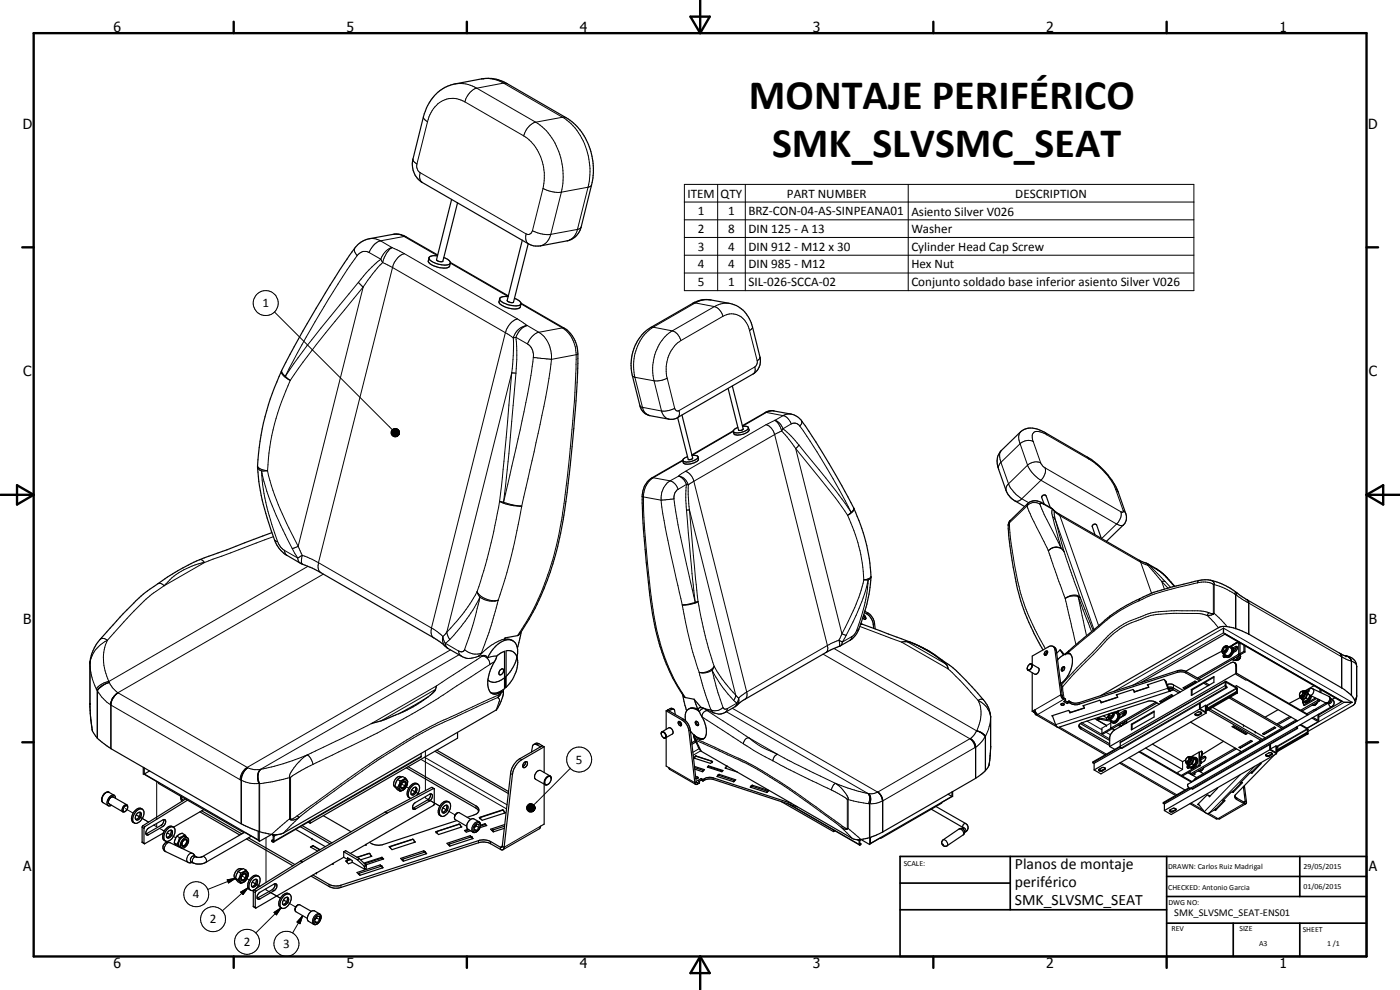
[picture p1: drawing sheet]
<svg xmlns="http://www.w3.org/2000/svg" width="420mm" height="297mm" viewBox="0 0 420 297" stroke-linecap="round" stroke-linejoin="round" font-family="sans-serif">
<defs><g id="words">
<g font-size="12.6">
<text x="224.8" y="32.6">MONTAJE PERIFÉRICO</text>
<text x="231.7" y="47">SMK_SLVSMC_SEAT</text>
</g>
<g font-size="4.7">
<text x="304.6" y="260.8">Planos de montaje</text>
<text x="304.6" y="266.2">periférico</text>
<text x="304.6" y="271.6">SMK_SLVSMC_SEAT</text>
</g>
<g font-size="4.2">
<text x="34" y="9.6">6</text>
<text x="104" y="9.6">5</text>
<text x="174" y="9.6">4</text>
<text x="244" y="9.6">3</text>
<text x="314" y="9.6">2</text>
<text x="384" y="9.6">1</text>
<text x="6.8" y="38.7">D</text>
<text x="410.6" y="38.7">D</text>
<text x="7" y="112.9">C</text>
<text x="410.8" y="112.9">C</text>
<text x="7" y="187.1">B</text>
<text x="410.8" y="187.1">B</text>
<text x="7" y="261.4">A</text>
<text x="410.8" y="261.4">A</text>
<text x="34" y="290.4">6</text>
<text x="104" y="290.4">5</text>
<text x="174" y="290.4">4</text>
<text x="244" y="290.4">3</text>
<text x="314" y="290.4">2</text>
<text x="384" y="290.4">1</text>
</g>
<g font-size="3.9">
<text x="206.3" y="59.3">ITEM</text>
<text x="216.3" y="59.3">QTY</text>
<text x="236.2" y="59.3">PART NUMBER</text>
<text x="304.7" y="59.3">DESCRIPTION</text>
<text x="209.4" y="64.6">1</text>
<text x="218.6" y="64.6">1</text>
<text x="224.6" y="64.6">BRZ-CON-04-AS-SINPEANA01</text>
<text x="273.5" y="64.7">Asiento Silver V026</text>
<text x="209.4" y="69.9">2</text>
<text x="218.6" y="69.9">8</text>
<text x="224.6" y="69.9">DIN 125 - A 13</text>
<text x="273.5" y="70">Washer</text>
<text x="209.4" y="75.2">3</text>
<text x="218.6" y="75.2">4</text>
<text x="224.6" y="75.2">DIN 912 - M12 x 30</text>
<text x="273.5" y="75.3">Cylinder Head Cap Screw</text>
<text x="209.4" y="80.5">4</text>
<text x="218.6" y="80.5">4</text>
<text x="224.6" y="80.5">DIN 985 - M12</text>
<text x="273.5" y="80.5">Hex Nut</text>
<text x="209.4" y="85.8">5</text>
<text x="218.6" y="85.8">1</text>
<text x="224.6" y="85.9">SIL-026-SCCA-02</text>
<text x="273.5" y="85.9">Conjunto soldado base inferior asiento Silver V026</text>
<text x="78.8" y="92.2">1</text>
<text x="172.8" y="229.2">5</text>
<text x="57.9" y="269.6">4</text>
<text x="63" y="277">2</text>
<text x="73.1" y="283.8">2</text>
<text x="85" y="284.4">3</text>
</g>
<text font-size="3.1" x="352.4" y="275">SMK_SLVSMC_SEAT-ENS01</text>
<g font-size="2.4">
<text x="271.2" y="259.7">SCALE:</text>
<text x="350.6" y="260.8">DRAWN: Carlos Ruiz Madrigal</text>
<text x="391.2" y="260.6">29/05/2015</text>
<text x="350.6" y="267">CHECKED: Antonio Garcia</text>
<text x="391.2" y="266.7">01/06/2015</text>
<text x="350.6" y="271.4">DWG NO:</text>
<text x="351.6" y="279.3">REV</text>
<text x="372" y="279.4">SIZE</text>
<text x="391" y="279.6">SHEET</text>
<text x="377.9" y="283.8">A3</text>
<text x="398.3" y="283.8">1 /1</text>
</g>
</g></defs>
<g fill="none" stroke="#000" stroke-width=".3">
<path d="M127.1 35.1a1.79 1.79 0 0 0 1.2 1.4M128.3 36.5l-3.2 12.7M136.5 25.2a9.2 9.2 0 0 1 6.6 1.3M139.5 30.6l17.7 10.2M139.5 30.6a7 7 0 0 0-10.1 3.2l-1.1 2.7M143.1 26.5l17.7 10.2M143.1 26.5a5.5 5.5 0 0 0-3.6 4.1M144.6 23.7a9.8 9.8 0 0 1 6.5 1.2M151.1 24.9l1.1 .2M151.1 24.9l17.7 10.3M151.1 24.9l-8 1.6M160.8 36.7a5.7 5.7 0 0 0-3.6 4.1"/>
<path d="M160.8 36.7a19.1 19.1 0 0 1 8.1 18.2l-.4 2.8M168.8 35.2l1.1 .1M168.8 35.2a19.3 19.3 0 0 1 8.1 18.3l-.4 2.7M168.8 35.2l-8 1.5M123.9 47.7a1.63 1.63 0 0 0 1.2 1.5M125.1 49.2a2.47 2.47 0 0 0 1 2.6M126.1 51.8a2.59 2.59 0 0 0 .7 3M126.1 51.8l31.8 18.4M157.2 40.8a14.7 14.7 0 0 1 5.8 15.7M163 56.5a9.2 9.2 0 0 0 5.5 1.2M163 56.5l-3.2 12.7M168.5 57.7l-3.2 12.6"/>
<path d="M176.5 56.2l-3.2 12.6M176.5 56.2l-8 1.5M177.5 55.5l-.3 .4-.7 .3M205.4 55.3h152.9v31.9h-152.9zM215.4 55.3v31.9M223.7 55.3v31.9M272.6 55.3v31.9M106.5 74.5a2.02 2.02 0 0 0 .7 2.2M107.2 76.7a295.6 295.6 0 0 0-21.6 36.2M110.8 75.8a2.64 2.64 0 0 0-3.6 .9M110.8 75.8l3.5 2M110.8 71.6a4.8 4.8 0 0 1 3.4 .7"/>
<path d="M114.2 72.3l3.5 2M114.2 72.3a5.6 5.6 0 0 0-3.4 3.5M114.3 77.8l.5 1M114.3 77.8l-.5 .3a36.5 36.5 0 0 0-6.2 6.6M114.8 78.8l3 1.5M114.8 78.8l-3 3.4-2.8 3.9M117.7 74.3l3.7 1.8M117.7 74.3a6.7 6.7 0 0 0-2.9 4.5M117.7 74.3a5.2 5.2 0 0 0-3.4 3.5M118 70.3h1.6l1.7 .7M121.3 71h.5M121.3 71l10 5.7"/>
<path d="M121.3 71l-7.1 1.3M121.4 76.1l33.9 19.6M121.4 76.1a5.4 5.4 0 0 0-3.6 4.2M135.2 79l17.3 10M157.9 70.2a2.78 2.78 0 0 0 .7 3M159.8 69.2a9.7 9.7 0 0 0 5.5 1.1M159.8 69.2a1.33 1.33 0 0 1-1.9 1M165.3 70.3a4.4 4.4 0 0 1-3.2 3.5M173.3 68.8a4.2 4.2 0 0 1-3.1 3.5M173.3 68.8l-8 1.5M174.4 68.2l-.3 .4-.8 .2M205.4 60.6h152.9"/>
<path d="M205.4 66h152.9M205.4 71.2h152.9M205.4 76.6h152.9M82.4 93.6l35.4 35.3M107.6 84.7l1.4 1.4M107.6 84.7a360.5 360.5 0 0 0-20.7 26.3l-1.3 1.9M109 86.1l-14.1 17.3-7.8 10.7M109 86.1l-19.5 77.8M117.8 80.3l33.9 19.5M117.8 80.3l-22.2 88.5M151.7 99.8l2.3 1.6M151.7 99.8l-22.2 88.6"/>
<path d="M155.3 95.7l2.9 2M155.3 95.7a5.8 5.8 0 0 0-3.6 4.1M156.4 91.2l12.4 7.2M158.2 97.7l3.5 2M158.2 97.7a5.3 5.3 0 0 0-3.4 3.5M158.2 97.7a5 5 0 0 0-4.2 3.7M161.7 99.7a8.9 8.9 0 0 1 3.8 8.1M161.7 99.7a5.4 5.4 0 0 0-3.4 3.5M168.8 98.4l.5 .1M168.8 98.4a9.5 9.5 0 0 1 4.1 8M168.8 98.4l-7.1 1.3M196 98.2l-.8 .1"/>
<path d="M196 98.2a14.2 14.2 0 0 0-5.5 15M196 98.2l5.7 1.1M201.7 99.3a14 14 0 0 0-5.4 15M201.7 99.3a3.8 3.8 0 0 1 2.6 2.9M205.4 81.9h152.9M208.6 90.9l-.7 .1M208.6 90.9l-12.6 7.3M208.6 90.9l5.8 1.1M213.3 90h-2.3l-2.4 .9M214.4 92l-12.7 7.3M214.4 92a3.9 3.9 0 0 1 2.5 2.9M216.9 94.9l-12.6 7.3"/>
<path d="M216.9 94.9a5.2 5.2 0 0 1 7.7 3l.3 1.3M219.1 91.1a6.9 6.9 0 0 0-4.7 .9M224.9 99.2l2.3 9M225.8 98.1l-.1 .5-.8 .6M84.5 111.3l.4 .8 .7 .8M84.5 111.3a2.63 2.63 0 0 0 1.8 2.4l.8 .4M84.5 111.2v.1M85.6 112.9l1.5 1.2M87.1 114.1a70.5 70.5 0 0 0-6.8 27.2M153.6 111.9l1.2 .1M153.6 111.9l-2.4 26.5-1.3 12M153.6 111.9l-19.5 77.8"/>
<path d="M154 101.4v5.2l-.4 5.3M154.8 101.2l3.5 2M154.8 101.2l-.8 .2M154.8 101.2l.3 4-.3 6.8M154.8 112l-2.1 24.1-1.6 14.6M158.3 103.2a4 4 0 0 1 1.8 4M160.1 107.2a357.6 357.6 0 0 1-7.7 38.1l-1.3 5.4M160.1 107.2l5.4 .6M165.5 107.8a302.9 302.9 0 0 1-6.5 33.2l-2.4 10.8M172.9 106.4v2.9a421 421 0 0 1-5 50 84 84 0 0 1-12.6 31.4M172.9 106.4l-7.4 1.4M173.4 106.2l-.5 .2"/>
<path d="M189.8 112.7l.7 .5M190.5 113.2l2.3 9M190.5 113.2l5.8 1.1M196.3 114.3l2.2 9M200.2 113.5a6.4 6.4 0 0 1-3.9 .8M200.2 113.5l2.3 9M204.3 102.2a10.4 10.4 0 0 0-4.1 11.3M226.5 110.1a1.72 1.72 0 0 1-.5 2.1M226.5 110.1l-22.7 13.1M227.2 108.2l-.1 1.1-.6 .8M228.1 107.1l-.2 .6-.7 .5M77.3 139.9a2.2 2.2 0 0 0 1.7 1.1l1.3 .3"/>
<path d="M117.4 129.7l2.5 .1-2.5 .2zM117.4 130l2.5-.2-2.5 .4zM117.4 129.8h2.5M117.4 129.4l2.5 .4-2.5-.1zM117.4 130.2l2.5-.4-2.4 .7zM117.5 129.2l2.4 .6-2.5-.4zM117.5 130.5l2.4-.7-2.2 .9zM117.7 128.9l.2-.1 2 1zM117.7 128.9l2.2 .9-2.4-.6zM117.7 130.7l2.2-.9-2 1.1zM117.9 128.8l.2-.1 1.8 1.1zM117.9 130.9l2-1.1-1.8 1.2z"/>
<path d="M118.1 128.7l.3-.1 1.5 1.2zM118.1 131l1.8-1.2-1.5 1.3zM118.4 128.6h.3l1.2 1.2zM118.4 131.1l1.5-1.3-1.2 1.3zM118.7 128.6h.2l1 1.2zM118.9 128.6l.3 .1 .7 1.1zM119.2 128.7l.7 1.1zM119.4 128.9l.5 .9zM119.6 129.1l.3 .7zM119.7 129.3l.2 .5zM119.9 129.8l-1 1.2-.2 .1zM119.9 129.8l-1 1.2z"/>
<path d="M119.9 129.8l-.7 1.1zM119.9 129.8l-.5 1zM119.9 129.8l-.3 .8zM119.9 129.8l-.2 .5zM119.9 129.8l-.1 .3zM192.1 121.8l.7 .4M192.8 122.2a3.2 3.2 0 0 0 2.2 2.5M192.8 122.2l5.7 1.1M198.5 123.3l.5 1.2a2.59 2.59 0 0 0 1.8 1.3M202.5 122.5a7 7 0 0 1-4 .8M202.5 122.5l.5 .7h.8M203.8 123.2a1.76 1.76 0 0 1-.5 2.1"/>
<path d="M204.9 138.2l-8.9 5.1M220 129.5l-12.3 7.2M229.9 127.4l-24.2 14M229.9 127.4a4.1 4.1 0 0 1 2.6 3M230 123.7l5 1a3.5 3.5 0 0 1 2.5 2.5M230 123.7l-.4 .1M230 123.7l-7.2 4.2M232.3 123.3l-.8-.1-1.5 .5M232.5 130.4l-24.3 14M232.5 130.4l15.8 63.3M232.6 126.1l-2.7 1.3M232.6 126.1a3.8 3.8 0 0 1 2.4 2.6"/>
<path d="M232.6 126.1l1 1.1 1 2.1M234.6 129.3l-2.1 1.1M234.6 129.3l1.7 1.8 2.5 3.5M235 128.7l-.4 .6M235 128.7l2.5 2.2 2.3 2.7M237.4 124.2l-1.8 .2-3 1.7M237.5 127.2l-2.5 1.5M237.5 127.2a1.94 1.94 0 0 1 2.6 .7M238.8 134.6a213.1 213.1 0 0 1 14.7 18.7l.9 1.3M238.8 134.6l13.9 55.6M239.8 133.6l-1 1M239.8 133.6l2 2.4a190.9 190.9 0 0 1 12.7 16.4l.9 1.3"/>
<path d="M240.1 127.9a214.9 214.9 0 0 1 15.3 25.8M240.6 126.3v.6l-.5 1M300.4 138.7l2.3 6.5M300.4 138.7l-.7 1.2v.9M300.5 135.2a3.2 3.2 0 0 0-.1 3.5M306.1 133.1l2.3 6.5M306.1 133.1l-5.7 5.6M306.3 129.6a3.3 3.3 0 0 0-.2 3.5M308.4 139.6l1.6 2.4 2.4 2.1M308.4 139.6l-5.7 5.6M310.1 132.5a3.4 3.4 0 0 0-4 .6M310.1 132.5l2.2 6.4"/>
<path d="M312.3 138.9a3.8 3.8 0 0 0-3.9 .7M312.3 138.9l.7 1.1 .6 .4M313.7 129.8l.5 .7M314.2 130.5l12.6 7.3M314.2 130.5a4.5 4.5 0 0 0-3.9-.8 2.16 2.16 0 0 0-.2 2.8M326.3 137.2l.5 .6M326.8 137.8a20.7 20.7 0 0 1 8 9M77.3 140.2l.2 .5 1 .6M78.5 141.3a68.5 68.5 0 0 0 4.8 21.2M78.5 141.3l.1 .8a78.2 78.2 0 0 0 7.7 19.7l1.4 2.8M80.3 141.3h-1.8M80.3 141.3a69.7 69.7 0 0 0 6.4 17.1l2.8 5.5"/>
<path d="M149.9 150.4l.2 .1M149.9 150.4l-2.9 14.2-1.8 6.6-2 6.3M150.1 150.5l1 .2M150.1 150.5l3 1.1 3.5 .2M151.1 150.7l3.1 .9 2.4 .2M156.6 151.8l-3.1 14.7-1.9 7-2.1 6.6M192.7 148.9l5.7 1.2M196 143.3a6.6 6.6 0 0 0-2.9 5.3 277.8 277.8 0 0 0 3.6 38.3 58.5 58.5 0 0 0 9 22.4M196 143.3l-.3 .1M196 143.3l5.1 1M198.4 150.1l.1 1a361.9 361.9 0 0 0 6.3 30.4M201.1 144.3l-.3 .2a6.3 6.3 0 0 0-2.4 5.6"/>
<path d="M201.1 144.3a3.8 3.8 0 0 1 2.4 2.5M202.3 149.6l1.6 9.8 4.7 21.3M202.3 149.6l-3.9 .5M203.5 146.8l-.1 .1a2.95 2.95 0 0 0-1.1 2.7M203.6 142.9l-2.5 1.4M203.6 142.9a3.3 3.3 0 0 1 3 2.6M203.6 142.9l.6 .1 1.1 1 .7 1.3M205.7 141.4l-2.1 1.5M205.7 141.4a3.9 3.9 0 0 1 2.5 3M206 145.3l-2.5 1.5M206 145.3l.6 .2M206 145.3l-.2 2.9 .1 3.9 1.8 19.9 .9 8.7"/>
<path d="M206.6 145.5l-.1 2.8 .4 4.7M206.9 153l-.9 .1M206.9 153l2.6 27.5M206.9 153l13.9 55.6M208.2 144.4l-1.6 1.1M208.2 144.4l15.9 63.2M254.4 154.6a50.7 50.7 0 0 1 4.8 19.4M255.4 153.7l-1 .9M256.2 152.4v.5l-.8 .8M256.3 152.6a2.5 2.5 0 0 1-1.9 2M302.7 145.2l-.7 .8v1.2M302.7 145.2a10 10 0 0 0 4 4.4"/>
<path d="M303.2 156.1l-.1 .2a40.5 40.5 0 0 0 1 10.9 67.5 67.5 0 0 0 9.6 27.4M306.7 149.6a1.76 1.76 0 0 1-2.1 .7M306.7 149.6l2 1.2M308.3 151.8l-5.5 5.2-.2 .6M308.3 151.8l1.2 3.1 5.1 10.3M308.4 151.1l-.1 .7M312.1 151.3l1.2 3 5.2 10.2M312.1 151.3a2.82 2.82 0 0 0-3.8 .5M312.3 151l-.2 .3M312.3 151h.1M312.4 151l1 .4M312.4 144.1l22.7 13.1"/>
<path d="M312.4 144.1l-5.7 5.5M313 151l.4 .4M313.4 151.4l2.5 1.4M313.6 140.4a3.8 3.8 0 0 1-1.2 3.7M313.6 140.4l22.8 13.1M315.5 152.4l.4 .4M315.9 152.8l.5 .6M315.9 155l.9 1.1M315.9 152.8l-.2 .7 .2 1.5M315.9 155l2.6 9.5M316.1 153l.3 .4M316.4 153.4l1.7 1.3"/>
<path d="M316.4 153.4v1.2l.4 1.5M316.8 156.1l2.6 9.5M316.8 156.1l11.5 32.8M317.6 154.1l.5 .6M318.1 154.7l24.2 14M318.1 154.7l11.6 33M334.8 146.8l.8 .9M334.8 146.8l2.3 6.4M335.1 157.2l1.5 .5 .5-.2M335.1 157.2l-4.5 4.4M336.4 153.5a3.7 3.7 0 0 1-1.3 3.7M337.1 153.2l.8 .9"/>
<path d="M337.1 153.2l-.1 .5-.6-.2M47.4 175.1l.8-.1 1 .8M49.2 175.8l-3.7 2.5a125.1 125.1 0 0 0-13.3 13.8M59.9 167.9l.6 .1 .9 .8M61.4 168.8l-12.2 7M61.4 168.8a21.1 21.1 0 0 0-12.2 7M82 161l-20.6 7.8M82.4 161.9l.9 .6M83.3 162.5l1 1.7 1.1 .9M85.4 165.1l4 2.3M85.4 165.1l.4 1.2 .4 .4M87.7 164.6l1.7 2.8"/>
<path d="M89.4 167.4l.3 1.3 .5 .3M89.5 163.9l-1.8 .7M89.5 163.9l1.2 2.7M90.7 166.6l4.9 2.2M90.7 166.6l-1.3 .8M90.7 166.6l-.2 .8a1.97 1.97 0 0 0 .3 1.9M92.4 169.9l-59.7 34.6M95.6 168.8a2.79 2.79 0 0 0 .7 3M95.6 168.8l33.9 19.6M97.1 172.3l-61.7 35.6M143.2 177.5a6.2 6.2 0 0 0 6.3 2.6M143.2 177.5l.8 1.7"/>
<path d="M143.2 177.5l-1.6 2.9-2.3 3.2-5.2 6.1M144 179.2l-1.9 7.6-2.7 8.1M144 179.2a55.3 55.3 0 0 1-9 12.7M144 179.2a6.2 6.2 0 0 0 5.5 .9M259.2 174h1.4M259.2 174a62.3 62.3 0 0 1-6.5 16.2M260.6 174l-.2 1.9a50.6 50.6 0 0 1-3.3 13.2M260.6 174a52.5 52.5 0 0 1-4.6 12.6l-2.1 4M261.4 173a2.4 2.4 0 0 1-2.2 1M261.4 173.2l-.8 .8M314.6 165.2l5.1 14.4M314.9 165l-.3 .2"/>
<path d="M315.2 164.7l-.3 .3M315.5 164.5l-.6 .5M315.5 164.5l-.3 .3M315.9 164.4l1.2-.2 1.1 .2M318.2 164.4l.6 .4M318.2 164.4l.3 .1M318.2 164.4l-1.5-.3-1.2 .4M318.5 164.5l.3 .3M318.8 164.8l.4 .5M319 165l.2 .3M319.2 165.3l.2 .3M319.4 165.6l4.8 13.7"/>
<path d="M319.7 179.6l3.2 13.8M323.5 179l2.6 11.8M323.5 179l.7 .3M323.5 179l4.1 10.5M323.5 179a4.3 4.3 0 0 0-3.8 .6M324.2 179.3a2.62 2.62 0 0 0-3.6-.3l-.9 .6M324.2 179.3l3.9 9.8M341.8 168.1l.5 .6M342.1 179.6l-.3 .7M342.3 168.7l2.2 .9M342.3 168.7l3.3 9.3M343.9 168.9l.6 .7"/>
<path d="M344.5 169.6l4.1 4.9M344.5 169.2l.3 .3M344.8 169.5l2.5 1.5M344.8 169.5l-.3 .1M344.8 169.5l4.9 5M347 170.6l.3 .4M347.3 171l2.6 2.1M348.6 174.5h1.1M348.6 174.5l1.9 1.9M348.6 174.5l.9 2.3M349.7 174.5l1.6 1.7M349.9 173.1l2.5 2.8"/>
<path d="M349.9 173.1l.4 .3M359.4 174.9a6 6 0 0 1 4.7 .4v8.8l-1.4-.3M359.4 174.9l-9.1 2.2a32.4 32.4 0 0 0-8.5 3.2M359.8 174.2l-.4 .7M363.1 174.1a1.23 1.23 0 0 1 1.3 1.3M364.1 175.4h.3M364.4 175.4l3.2 1.1 2.9 1.7M364.4 175.4v8.6M370.5 178.2l.3 .2M370.8 178.4l.1 .1M370.8 178.4v10.2M370.8 177.6l-.3 .6"/>
<path d="M370.9 178.5v10.1M370.9 178.5l3.8 2.4M371.1 177.8h.1M371.1 177.8l-.3 .6M371.2 177.8l-.3 .7M374.2 179.9l.5 1M374.3 180l.3 .2 .1 .7M27 199.4a18.7 18.7 0 0 0 1.9 7.4M30 191.9l1.1-.3 1.1 .5M32.2 192.1a13.9 13.9 0 0 0 .5 12.4M32.2 192.1a9.2 9.2 0 0 0-5.2 6.7v13.3l.8 7.3M129.5 188.4a2.7 2.7 0 0 0 .7 3"/>
<path d="M129.5 188.4l1.7 1.1 1.7 1.5M132.9 191l.7 2M132.9 191a2.99 2.99 0 0 0 .7 2.8M133.6 193l4 2.3M133.6 193l.4 1.2 .4 .4M134.1 189.7l.9 2.2M134.1 189.7l-1.2 1.3M135 191.9l-1.4 1.1M135.2 195l-61 35.3M137.6 195.3l.3 1 .6 .5M137.7 196.5l-59.5 34.3M139.4 194.9a4.8 4.8 0 0 0 5.1 1.1"/>
<path d="M139.4 194.9a1.12 1.12 0 0 1-1.8 .4M143.4 197l-2.2 .5h-1.1M144.2 196.3l-.8 .7M144.5 196l-.3 .3M144.7 195.9l-.2 .1M144.7 195.9l-.5 .4M144.7 196.8l-13.7 9-19.6 11.3-19.2 9.4M144.7 196.8a2.47 2.47 0 0 1 2.3 2.6M144.9 196.7l-.2 .1M145.2 196.6l-.5 .2M145.2 196.6l.7 .2 .5 .6 1.4-.5 1.3-.1M145.2 196.6l-1.8 .4"/>
<path d="M147 199.4l-9.9 6.4a200.9 200.9 0 0 1-22.1 13.1l-21.1 10.5M148.4 198.6l-1.4 .8M149.5 180.1l-2.1 7.6-2.9 8.3M153.6 192.1a5.6 5.6 0 0 0-5.2 .9l-3.7 2.9M204.8 181.5a127.2 127.2 0 0 0 5 20.2M208.6 180.7l-3.5 .8M209.5 180.5l-.9 .2M209.5 180.5l-.9 .5-2.2 .5h-1.6M209.5 180.5l2.4 11.4 2.4 8M214.3 199.9l-.1 .3M214.3 199.9l2.4 3.8 4.1 4.9M247 196.3l44.1 25.4"/>
<path d="M248.3 193.7a1.93 1.93 0 0 1-.4 2.1M248.3 193.7l-24.2 13.9M250.3 194.6l42.8 24.7M251.8 192.1l-3.5 1.6M251.8 192.1l1 .6M251.8 192.1a1.65 1.65 0 0 1-.1 1.9M252.7 190.2l1.2 .4M252.7 190.2l-.9 1.9M252.8 192.7l-.3 .8-.3 .3M253.9 190.6l-1.1 2.1M255.6 191l-.6 1.2M255.6 191l-2.8 1.7"/>
<path d="M257.1 189.1l-.6 1.1-.9 .8M257.8 188.7l-.7 .4M258.1 188l12.5 4.7 14 8 3.5 3.4 5.5 6.1M258.3 187.2h.2M258.9 187.3l-.7 .2M260.5 183.9l-.5 .2M262.5 187.1l-.4 .2M272.2 192.5l11.7 6.8M274.9 193.4l4.8 2.7M279.7 196.1l1.6 1M279.8 196l-.1 .1M314.4 195.6v.1"/>
<path d="M316.6 194.9l.4 .3M319.7 196.2h.1M333 185.4l-12.5 10.5 .2-.6M333.2 184.8l-.2 .6M341.8 180.3a44.8 44.8 0 0 0-8.8 5.1M362.3 184.7l3.4 3.6M362.3 184.7l-1.9-.6a60.5 60.5 0 0 0-15.8 .8l-2.2 .9a23 23 0 0 0-11.9 8l-8.2 8.4-3.4 3.8M362.7 183.8l-.4 .9M362.7 183.8l-2.5-.5h-7.8a21.9 21.9 0 0 0-10.1 1.8 24.4 24.4 0 0 0-12.1 8.2l-7 7.1-4.6 5.1M364.1 184.1h.1M364.4 184l3.8 4M364.4 184l-.3 .1"/>
<path d="M364.4 184l-1 .6-1.1 .1M367.2 194.3a.59 .59 0 0 1 .6-.5 .59 .59 0 0 1 .5 .5 1.31 1.31 0 0 1-1.3 1.5l-.2-.4zM368.3 193.8a1.46 1.46 0 0 1-1.2 2.2M370.2 195.5v.1M370.7 194l.5 .2M370.9 199.8l.2 .1M371.5 196.4l.4 .2M371.8 196.1l.3 .2M371.8 192.9l.3 .3M374.3 180l.5 .7v9.6M374.7 180.9h.1M374.7 180.9l27.7 16"/>
<path d="M374.7 180.9v9.3M402 196l.6 .8v9.6M402.2 196l.1 .2M402.2 196.1l.5 1M402.3 196.3l.1 .6M402.4 196.9l.3 .2M402.7 197.1v9.3M402.7 197.1l1.5 .8 1.3 .4M404.4 196.9l-.5-.1a1.95 1.95 0 0 1 1.7 1.6M404.5 197l.3 .2M404.8 197.2l.5 .5M404.8 197.2l.3 .2"/>
<path d="M405.2 197.7l.3 .6M405.4 198l.1 .3M405.5 198.3h.1M405.5 198.3l.1 .1M405.5 198.3v10.3M405.6 198.4v10.3M405.6 198.4l.4 .1a1.54 1.54 0 0 1 1.2 1.4M407.2 199.9h.1M407.2 199.9v9l-.6 1.3M27 211.1h.1M28.9 206.8l.3 .4M29.2 207.2l.5 .7a11 11 0 0 0 3.5 3.6"/>
<path d="M29.2 207.2v14.2M32.7 204.5l.1 .3M32.7 204.5l-1.5 .4a4.7 4.7 0 0 0-2.3 1.9M32.8 204.8l-1.1 .4a5 5 0 0 0-2.5 2.1v14.2M32.8 204.8l-1.8 .7a3.5 3.5 0 0 0-1.8 1.7M32.8 204.8l1.1 1.7 1.5 1.4M33.2 211.5l38.8 22.4M33.8 209.4l-.6 1.4v.7M33.9 209.4l-.7 1.8v13.4M34.9 208.3l-1 1.1M34.9 208.3a5.3 5.3 0 0 0-1.6 2.9v13.5M35.2 208.1l-1.4 1.3"/>
<path d="M35.2 208.1l-.3 .2M35.4 207.9l-.3 .1M35.4 207.9h.1M35.5 207.9l-.3 .2M35.5 207.9l38.7 22.4M122 212.9l.2 .1M122 212.9l-2.3 1.3M128.6 209l-6.6 3.9M130.7 206.8l-16.3 9.5M149.3 209.3l-9.5 4.4a143.8 143.8 0 0 0-25.8 14l-11.6 8.1-12.6 9.4M149.3 209.3a.94 .94 0 0 1 .4 1.4l-.8 2.3M149.7 208.4l-.4 .9"/>
<path d="M149.7 208.4l-9.5 4.5a150.4 150.4 0 0 0-26.7 14.5l-24.3 17.4M150.1 207.7v.4l-.4 .3M150.4 207.5l-.3 .4M150.4 207.5l-.4 1.2-.7 .6M150.4 207.4v.1M150.4 207.5l.7 .2M151.1 207.7v.1M201.1 212.6l.4 .3M205.2 215.8l-.4 .3M207.2 219l-.5 .2M208.9 216.4l.1 .6 .6 .6M209.8 201.7l1.3 4.8 2.3 6.5"/>
<path d="M210 212.3l1.4 .3M210 212.3l-.5 .5a3 3 0 0 0-2.6-.2M210 212.3l.3-.1 1 .3M211.3 212.5l2.9 1.4M211.3 212.5l.1 .1M211.4 212.6l.9 .6M211.4 212.6l-1 .3-.5 .7M211.6 212.7l1.8 .3M212.3 213.2l12.4 8.2M212.3 213.2a1.7 1.7 0 0 0-1.7 1.9l12.5 8.1M213.4 213l.8 .9M213.7 201l1.8 6.9 1.5 4.4"/>
<path d="M213.7 201l3.2 5.2 3.3 3.9M213.7 201a4.2 4.2 0 0 1-3.9 .7M214.2 213.9l1.9 .3M214.2 200.2a4.7 4.7 0 0 1-4.4 1.5M214.2 200.2l-.5 .8M217 212.3l.5 .5 .8-.2M217 212.3a3.3 3.3 0 0 1-3.6 .7M217.9 213.5l-.2 .2M218 213.5l42.4 24.5M218.3 212.6l-.4 .9M219.8 212.5l43.6 25.2M220.2 210.1l1 .8"/>
<path d="M220.8 208.6l-.6 1.5M220.8 208.6l.9 .9M221.2 210.9l-2.9 1.7M221.2 210.9l-.6 1.1M221.7 209.5l-.5 1.4M221.7 209.5v1l-.5 1.1M224.1 207.6v1.4l-.5 .8M224.1 207.6l-2.4 1.9M293.1 219.3a4 4 0 0 1 2.7 1.6M293.1 219.3l-.6 1-1.3 1.3M293.1 219.2l2 1.1M293.1 219.2v.1"/>
<path d="M293.4 219.4l.3 .1M293.6 210.2a10 10 0 0 1-.5 9M293.6 210.2a6.3 6.3 0 0 1 3.7 4.7v9.7l-.6 5.1M294.2 219.8l.9 .5M295.1 210l-.6-.2-.9 .4M297.3 215.1h.1M297.3 215.1l-.1 1.4-.5 2.2-.9 2.2M311.1 214.1l-.4 .2M318 218.1l14.1 8.2M318.3 205v.2M318.4 208.4l-7.8 4.6M318.5 205.5l-.1 .1"/>
<path d="M318.6 205.5l.3 .5M318.6 205.5h-.1M318.9 206l.5 3.5M318.9 206l-.4 .2M319.2 209.4v.4l-7.8 4.6 5.5 3.1M319.4 210.5v.1M319.5 200.2l-.7 .5v.6M319.7 209.7v.5M320.2 210.6v.5M320.4 210.6v.5M320.7 210.4v.4M320.9 210.4v.4"/>
<path d="M321.3 210.6v.5M323.9 210.8v.5M324.4 218.2v.5M324.6 216.8l8.4 4.9M326.2 216.3l4.5 2.6M329.6 215.4v.4M330 215.4v.4M331.9 219.7l1.4 .8M332.1 217.7h.1M332.1 217.7l-1.4 .8M333.4 216.9l-1.3 .8M333.6 218.4l.4 .2"/>
<path d="M334.1 213.8a1.29 1.29 0 0 1-1.3 1.7l-.2-.4 .3-.9M334.3 213.7a1.53 1.53 0 0 1-1.4 2.1M334.5 207.4l32.7-18.9 38.6 22.2-13.5 7.8M336 215.3v.1M337 214.5l.3 .1M337.4 213.3l.4 .2M340 205.6l27.2-15.7 36.2 20.8-7.6 4.5M350.5 205.4v.5M350.6 206.4l-33.8 11M350.7 206.5l.1 .1M351 206.8l.2 .5M352.2 205.5v.9l-.5 .3"/>
<path d="M353.3 201.3v.4M355.9 201.5v.4M359.7 214.4v.2M360.5 214v.2M367.7 205.7l-31.5 18.2M367.7 204.6l-31.5 18.2M368 204.7l-.1 .1M368 206.2l-31.5 18.2M371 207.9l-9 5.3M371 206.5l-9.1 5.2M371.1 207.7h-.1M371.1 206.6l-8.9 5.2"/>
<path d="M389.2 218.5l-31.5 18.1M391.4 207.6a.96 .96 0 0 1-.9 1.5M392.2 218.7l-9.1 5.2M392.3 219.9l-.1 .1M392.3 218.9l-8.9 5.2M392.8 207.2h.1M392.8 207.2l.1 .1M394 206.7a1.19 1.19 0 0 1-.9 1.9M395.4 210.2l.4 .2M395.4 210.7l-.7 .8-.7 .1M395.6 209.8l.4 .3M398.8 209a1.18 1.18 0 0 1 .1 1.2 1.18 1.18 0 0 1-1.1 .7"/>
<path d="M398.8 210.9a.85 .85 0 0 0 .8 1.1M399.6 209.7a.78 .78 0 0 1 .1 .8 .78 .78 0 0 1-.7 .5M402.8 210.4l-.3 .1M407.2 208.7h.1M32.8 237.7a2.09 2.09 0 0 0-2.2 2.2l.1 .7 .2 .2M33.5 239.1l-.6 .5-.4 1M33.5 239.1h.5M34 239.1l.1 .1M34 239.1h-.5M47 234.7v11.1M72 233.9a9.9 9.9 0 0 0 5.7 1.2M73.4 231.3l-.7 1-.4 1.4v13.4"/>
<path d="M73.4 231.3l-.7 1.4-.2 1.1v13.4M73.9 230.8l-.5 .5M74.2 230.3l.2 .1M74.2 230.3a4.6 4.6 0 0 0-2.2 3.6M74.4 230.4l-.5 .4M74.4 230.4l1.9 .5 1.9-.1M77.6 231.6l-.3 1.9 .4 1.6M77.7 231.6l-.4 1.4 .5 2.1M77.7 235.1h.1M77.8 235.1h.1M77.8 235.1v14.4M77.8 231.3l-.2 .3"/>
<path d="M77.9 235.1v14.5M78 231.1l-.2 .2M78.2 230.8a4.1 4.1 0 0 0-.3 4.3M78.2 230.8h.1M78.3 230.8l-.5 .5M86.9 233.3l-5.2 1.3-3.8 .5M86.9 233.3v12.4M87.2 233.3h-.3M87.2 233.3v12.4M92.2 226.5l-7.2 2.7-6.7 1.6M92.2 226.5a14.2 14.2 0 0 0-5.3 6.4v.4M92.2 226.5a4.4 4.4 0 0 1 1.7 2.9"/>
<path d="M93.9 229.4l-4.7 2.5-2 1.4M120.5 235.2l2.2 1.3M123.6 237l2.2 1.3-1.8-1M126.3 227.8l25.7 14.9M126.4 226.9l-44.2 25.5M127.4 227.2l24.8 14.3M127.7 239v.4l4.3 2.5-3.6-2.1M127.7 225.3v11.9M128.3 240l.6 .3M129.5 236.3l.6 .3M153.2 232.1l.6 .3M156 227.6l.6 .4"/>
<path d="M161.7 223.1l-.5 .4M171.1 230.5l-10.9 11M200.7 230.3l7.8 4.5M208.2 220.6l.2 .9 .7 .7M208.2 220.7l.3 .4M208.5 220.7l.2 .9M208.6 221.5h.1M208.7 221.6h.1M208.7 221.6l.4 .6M208.7 221.6l5.8 2.6a137.4 137.4 0 0 1 28.8 16.8l9.6 6.9M208.9 234.6l.4 .2v.5M209.1 222.2a178.8 178.8 0 0 1 18.4 8.8 184.1 184.1 0 0 1 15.7 10.3l9.3 6.9"/>
<path d="M209.1 222.2l1.4 3.2M209.5 234.1v.1M209.8 224.6l-1.9 1.1M209.9 234.5v.4M210.3 225.3l-2.3 1.3M210.4 233.6v.5M210.5 233.6v.5M210.9 233.8v.5M210.9 231.1l-.1 .4M211 233.8v.5M211.1 231.2l-.1 .2M211.4 233.6v.5"/>
<path d="M213.6 228.6h.1M213.8 228.6h.1M214 233.4v.4M215.5 232.6l-.1 .4M220.2 234.1l-.1 .5M220.4 234.2v.2M223.1 223.2l4.2 2.6 4.6 2.5M224.7 221.4l8.7 5M224.7 221.4a1.74 1.74 0 0 0-1.6 1.8M224.7 221.4a25.6 25.6 0 0 0 8.7 5M225.5 235.8l-.2 .5M230.2 237.4l-.1 .4"/>
<path d="M230.4 237.4l-.1 .3M231.9 228.3l4.7 2.5 12.9 6.2M233.4 226.4a2.03 2.03 0 0 0-1.5 1.9M233.4 226.4l5.1 2.7 12.2 5.9M249.5 237l4.8 2.8v8.8l-1.4-.7M250.7 235l5 1.9 4.7 1.1M250.7 235a10.9 10.9 0 0 1 3.4 3.5l.5 1.2-.1 8.9M250.7 235l-.6 .5-.6 1.5M254.3 239.9l6.3 1.2M260.4 238a2.7 2.7 0 0 1 .2 3.1M260.4 238l.3 .1M260.7 238.1a2.44 2.44 0 0 1 .4 3"/>
<path d="M260.7 238.1l.4 .7M261.2 239l.1 .9-.4 1.3M263.4 237.7h.1M263.4 237.7l.8 .8M263.4 237.7l-1.3 .4h-1.4M263.4 237.7l1.1 1.1M264.2 238.5l.7 1.8M264.3 238.5l.7 1.5v9.6M264.4 238.8l.2 .3M264.7 239.4v.4M291.1 221.7l.2 .1a3.3 3.3 0 0 1 1.3 2.5M291.1 221.7l-27.7 16"/>
<path d="M291.2 221.6l.3 .1M291.2 221.6l-.1 .1M291.5 221.7l.7 .7M291.5 221.7l.6 .7M292.1 222.4l.7 1.5v9.7M292.2 222.4l.5 .9 .2 .9M292.6 224.3l-27.7 16M292.9 224.2v9.3M292.9 224.2l-.3 .1M295.1 220.3l.3 .4M295.1 220.3l.4 .3M295.5 220.6l.2 .4-.6 1-2.2 2.2"/>
<path d="M295.6 220.8l.1 .2M295.7 221v10.3M295.8 220.9v10.3M295.8 220.9l-.1 .1M297.3 223.9h.1M330.8 231.1v.2M331.5 230.7v.2M336.3 228.8l16.9 9.7M354.9 228.5v2.4l-1.4 .8M356.5 229.6l-.1 .5 .2 .2M357.2 227.4a1 1 0 0 1-.8 1.5M357.4 232.1l.4 .2"/>
<path d="M358.5 231.9v.4M360 225.7v2.1l.2 .1M361.2 230.4a1.18 1.18 0 0 1-1.4 .9M361.3 227l.3 .2M371.2 239.4v.5M372.3 232.4l-10.9 11.1M376.6 229.9l-13.8 14.1M380.9 226.6v.3M381.7 226.2v.2M392.2 220.2l-9.1 5.3M32.5 240.5l.1 .5M32.6 241l.2 .2"/>
<path d="M32.8 241.2l.1 .1M37.6 242.6l2.4 1.4M40.8 244.5l3.8 2.2M42.7 252.6l.5 .3M42.7 248.2l.5 .3M42.9 247.7l.6 .3M44.1 250.1l.5 .3M47 247.1v1l-.8-.5h.1M47.8 248.5l1.5 .8-.5-.2M48.3 247.6l.6 .4M50.7 250.1l-.5-.2 2.6 1.5M51 252.9a1.64 1.64 0 0 0-1.5 .9 1.64 1.64 0 0 0 .2 1.7"/>
<path d="M57.7 256a1.66 1.66 0 0 0-1.5 1 1.66 1.66 0 0 0 .3 1.7M58.9 257.1a1.16 1.16 0 0 0-.9 1.9M60.8 257a1.17 1.17 0 0 1 1 1.7M79.8 251.3v13.5M82 252.2l-.2 .1M83.1 250.4l-.9 .5M86.9 245.7l-5.4 4.7M87.2 245.7h-.3M89.2 244.8l.6 .4M89.2 244.8l-1.5 .9h-.5M89.8 245.2a2.21 2.21 0 0 1-2.9 .5M89.8 245.2l-4.6 4.7"/>
<path d="M103.9 258.4h.1M104.1 258.5l-.1 .1M107.9 257.6l-.7 .3M109.8 259.6l-.5 .3M109.9 259.8l-.5 .3M114.5 259.9l.2 .5M117 254.2h.1M117.2 254.3h-.2M120.7 257.9l.1 .3M120.9 257.8l.2 .6M124.1 242.4l.6 .3M127.6 255.7l.2 .5"/>
<path d="M130.9 249.7h.1M131.1 249.7l-.1 .1M133.4 242.7l-.5-.3 3.7 2.1M134.7 253.4l.1 .2M134.9 253.2l.2 .6M141.5 251.1l.2 .6M142.4 247.5l1.1-.7a1.07 1.07 0 0 1 .3 1.9l-.3 .5-.9 .5a1.05 1.05 0 0 1-.8-.9 1.05 1.05 0 0 1 .5-1zM142.9 241.8v.7M143.6 252.2v.7M143.8 246.5a2.1 2.1 0 0 0-1.9 3.2M144 245.4h.1M144.2 245.5h-.1"/>
<path d="M147.2 252.5v.7M147.7 249.1l.1 .3M148 249l.2 .6M150.7 253.9l-.5 .3v.6M158.1 242.3l2.5 .1-2.5 .1zM158.1 242.5l2.5-.1-2.5 .4zM158.1 242.4h2.5M158.1 242l2.5 .4-2.5-.1zM158.1 242.8l2.5-.4-2.4 .6zM158.2 241.8l2.4 .6-2.5-.4zM158.2 243l2.4-.6-2.2 .8zM158.4 241.6l2.2 .8-2.4-.6z"/>
<path d="M158.4 243.2l2.2-.8-2 1.1zM158.6 241.3l.2-.1 1.8 1.2zM158.6 241.3l2 1.1-2.2-.8zM158.6 243.5l2-1.1-1.8 1.2zM158.8 241.2h.3l1.5 1.2zM158.8 243.6l1.8-1.2-1.5 1.2zM159.1 241.2h.3l1.2 1.2zM159.1 243.6l1.5-1.2-1.2 1.2zM159.4 241.2h.2l1 1.2zM159.6 241.2l1 1.2zM159.9 241.3l.7 1.1zM160.1 241.5l.5 .9z"/>
<path d="M160.3 241.6l.3 .8zM160.4 241.9l.2 .5zM160.6 242.4l-1 1.2h-.2zM160.6 242.4l-1 1.2zM160.6 242.4l-.7 1.1zM160.6 242.4l-.5 1zM160.6 242.4l-.3 .8zM160.6 242.4l-.2 .6zM160.6 242.4l-.1 .3zM162.2 247.9l-10.9 6.3M237.1 241.3l20.7 12.1M252.5 248.2l3.3 3.4"/>
<path d="M252.5 248.2l1.3 .6 .7-.2M252.9 247.9l-.4 .3M254.3 248.5l.2 .1M254.5 248.6l3.9 3.3M257.2 252l.6 .3M258.1 253.2v.1M260.6 241.1l.3 .1M260.9 241.2v10.1M261.1 241.1v10.2M261.1 241.1l-.2 .1M264.8 240.1v.2M264.8 240.3a6.9 6.9 0 0 1-3.7 .8"/>
<path d="M264.8 240.3h.1M264.9 240.3v9.3M282.9 253.3l.1 .1M282.9 253.3h.1M283 253.4h.1M283.1 252a1.29 1.29 0 0 1 1.2 1.7M287.9 248.7a1.39 1.39 0 0 1 1.3 1.6l-.1 .2M289 248.4a.93 .93 0 0 1 .8 1.2M289.8 247.1a.81 .81 0 0 0-.7 1.2M352.1 243.3v.2M352.8 242.9v.2M357.5 241l3.5 2"/>
<path d="M373.7 240.4l-.4 .3v.4l-7.8 4.5-2.7-1.6M68.2 264l2.5-.5-2.1 1.4zM70.7 263.5l-8.4 3.4M72.2 267.7l2.3-1.3-1.6 2zM72.6 262.8l2.2 1.3M74.5 266.4l-7.8 6.9M75.7 264.6l2.3 1.3-1.8-1M76 271.9l.6 .3M76 267.5l.6 .3M76.3 267l.6 .3M77.4 269.4l.6 .3M79.8 266.7v.3l4.3 2.5-3.5-2.1"/>
<path d="M81.7 267l.5 .3M82.2 273.8l2.2-1.4-1.4 2.1zM84.4 272.4l-7.6 7.5M85.5 270.3l-.5-.3 3.8 2.2M90.8 274.7l-.8 2.5-.9-.6zM90.8 274.7l-3 5.2M94.9 274.7a.75 .75 0 0 1 .8-.3 .75 .75 0 0 1 .6 .6 1.84 1.84 0 0 1-1.9 2.2 1.73 1.73 0 0 1 .5-2.5zM95.9 274.2a2.17 2.17 0 0 0-2.1 2.4l.3 .7M98.8 265.3v.7M102.3 265.6v.7M107.6 262.1l.1 .3M107.9 262l.2 .6"/>
<circle cx="79.7" cy="90.9" r="3.7"/>
<circle cx="173.8" cy="227.9" r="3.8"/>
<circle cx="58.9" cy="268.3" r="3.7"/>
<circle cx="63.9" cy="275.8" r="3.8"/>
<circle cx="74.2" cy="282.6" r="3.8"/>
<circle cx="86" cy="283.2" r="3.7"/>
</g>
<g fill="none" stroke="#000" stroke-width=".35">
<path d="M130.4 28.7a10.7 10.7 0 0 1 6.1-3.5l8.1-1.5a11.3 11.3 0 0 1 7.6 1.4l17.7 10.2a18.6 18.6 0 0 1 7.6 20.2l-3.1 12.7a5.5 5.5 0 0 1-4.2 4.1l-8.1 1.5h-1.9l-.8-.3-32.6-18.7a6.5 6.5 0 0 1-2.9-7.1l3.2-12.6a15.4 15.4 0 0 1 3.3-6.4zM135.5 59.8l-4.5 18.1a1.52 1.52 0 0 0 1.9 .5l4.4-17.6M128.8 77.3a1.71 1.71 0 0 0 1.4 2.5 5.6 5.6 0 0 0 4.6 .3l.4-1.2M131.3 76.8a2.12 2.12 0 0 0-2.6 .6 5.1 5.1 0 0 0 4.7 2.1 1.38 1.38 0 0 0 1.8-.8M131.3 76.5l-9.9-5.7-1.4-.5-1.5-.1-7.7 1.4a7 7 0 0 0-4.3 2.9 313.9 313.9 0 0 0-22.7 38.4 73.1 73.1 0 0 0-6.5 27.3 69.2 69.2 0 0 0 6 23.7l1 1.2 1.5 1.4 4.7 2.7 3.3 1.3 2.5 1.3 33.9 19.6 2.8 1.9 1.4 1.3 4.4 2.5 1.3 .4M133.2 77.3l1.4 .7 .6 .7M135.2 78.7l17.4 10.1M156.7 72.1l-4.5 18 .4 .5a1.43 1.43 0 0 0 1.5 0l4.4-17.5M150 89.6l-.2 1.2a6.2 6.2 0 0 0 6.2 1.6l.4-1.2M152.5 89h-.4a2 2 0 0 0-2.2 .7 5.1 5.1 0 0 0 4.7 2.1 1.38 1.38 0 0 0 1.8-.9l-.6-.7-1.4-.7M156.4 91l12.9 7.5a9.1 9.1 0 0 1 4.1 7.7 360.9 360.9 0 0 1-5.4 55.1 75.8 75.8 0 0 1-12.5 29.3l-3.9 .8M193.2 99.8l2-1.5 12.7-7.3a7.8 7.8 0 0 1 5.1-1l6.1 1.1a9.2 9.2 0 0 1 6.7 7l2.3 9a4.7 4.7 0 0 1-2.1 5.1l-23.2 13.4-1.7 .2-6.1-1.1a3.8 3.8 0 0 1-2.9-2.9l-2.3-9.1a13.9 13.9 0 0 1 3.4-12.9z"/>
<path d="M219.8 115.8l3.2 12.9-.7 .5-.7-.2-3.1-12.5M204.7 124.5l3.2 13-.7 .4-.7-.1-3.1-12.5M204.9 138v.2M204.9 138l-9.2 5.4a6.5 6.5 0 0 0-3 5.1 245.4 245.4 0 0 0 3.5 37.9l.2 1a79.8 79.8 0 0 0 3.6 11.9 34.6 34.6 0 0 0 5.7 10l2.6 .5M206.3 137l-1.1 .6-.3 .4M207.7 136.7a1.52 1.52 0 0 1 1.8 .5 4 4 0 0 1-4.5 1.1l-.1-.1M209.5 137.1a1.12 1.12 0 0 1-.9 1.6l-1.8 .5a1.32 1.32 0 0 1-1.9-1M220 129.3l-12.4 7.2M221.4 128.3l-1 .5-.4 .7M222.8 127.7l7.8-4.3 1.4-.2 5.4 1a5.5 5.5 0 0 1 3.7 2.8 219.5 219.5 0 0 1 15.7 26.8 53.7 53.7 0 0 1 4.6 19.4 48.6 48.6 0 0 1-4.3 17l-1.3 1.4-.8 .6-2.8 1.6-4.3 2-25.1 14.4-2.2 1.8-3.2 1.9-1.3 .3M222.8 127.9a1.34 1.34 0 0 1 2 1.2 4.1 4.1 0 0 1-4.5 1.1l-.3-.7M224.6 128.3v.3a4.6 4.6 0 0 1-4.2 1.2l-.4-.3"/>
<path d="M81.6 159.8l-13.5 5.2a71.3 71.3 0 0 0-27.4 15.4l-3.7 3.7-5.9 6.6a13.2 13.2 0 0 0-4 7.3v16a17.8 17.8 0 0 0 1 5.9 13.7 13.7 0 0 0 5.1 4.7l39.1 22.5a22.2 22.2 0 0 0 11.4 3.3l1.5-.5 63.8-36.9 1-1.8 .8-2 .3-2.3M307.5 152l-2.9-1.7a6.4 6.4 0 0 1-2.6-3.1l-2.3-6.4a5.4 5.4 0 0 1 .8-5.6l5.8-5.6a4.9 4.9 0 0 1 4.9-.9l2.1 .9 14.1 8.2 4.2 3.6a19.4 19.4 0 0 1 4 6.3l2.3 6.4a3.2 3.2 0 0 1-.8 3.4l-5 4.9M313.3 151.2l-.7-1.9a.74 .74 0 0 1 .5-.7 .74 .74 0 0 1 .9 .2l1.2 3.5M328.6 160.4l-.8-2.5a.77 .77 0 0 1 .5-.6 .77 .77 0 0 1 .8 .3l1.4 3.9M352.5 175.9l-2.8-3.1-2.7-2.2-2.8-1.6-2.4-.9-24.2-14-2.1-1.7-2.5-1.4a3.6 3.6 0 0 0-4.6 .1l-5.3 5.2-.4 .6a40 40 0 0 0 1 11.2 66.7 66.7 0 0 0 9.3 26.9M146.4 197.4a8.4 8.4 0 0 1 6.1-5.5 2.8 2.8 0 0 1 2.9 3 10.1 10.1 0 0 1-6.8 9.8l-1.2-.1-1-.6M151.6 191.4l-.1 .4M151.6 191.4l-.3 .4M151.9 195.3a2.79 2.79 0 0 1 3.5 2.9 11 11 0 0 1-3.5 8zM153.6 192.1l.3 .2M156.5 189.4l-1.2 5.1M258.4 187l.1 .2"/>
<path d="M258.5 187.2l15.9 6M258.9 185.3l.6 .5a.68 .68 0 0 0 .4-.7 .68 .68 0 0 0-.7-.6l.2 .8 .5 .3M259.4 183.8a4.8 4.8 0 0 1 2.8 4.7M259.5 183.4a4.5 4.5 0 0 1 3 3.7l.2 1.6M270.6 192.7a5.1 5.1 0 0 1 3.5 .4l.4 .1M274.4 193.2l4.4 2.2M274.5 193.2l1.1 .5a49.2 49.2 0 0 1 9.9 6.3l1.6 1.3a84 84 0 0 1 8.8 9.6l.9 1.9 .5 2.1v9.7l-.4 4.8a8.5 8.5 0 0 1-4.1 4.2l-27.8 16a20.6 20.6 0 0 1-6.6 2.3M279.3 195.7l4 3a3.2 3.2 0 0 1 1.3 2M309 199.3h.1M309.4 199.2a1.01 1.01 0 0 1 .1 1.2 1.01 1.01 0 0 1-1.1 .5l-.1-.2M309.4 199.2h.1M309.4 199.2l-.3 .1"/>
<path d="M309.5 199.2a1.1 1.1 0 0 1 .1 1.3 1.1 1.1 0 0 1-1.2 .5l-.1-.7 .8-1M309.6 199.2l2 1.2a1.26 1.26 0 0 1-1 1.9l-2.1-1.2M309.8 199.4v-2.6l5.1-2.9a1.14 1.14 0 0 1 1.7 1l1.8 13.5M313.7 195.5l.3-.2a.66 .66 0 0 1 .4 .7 .66 .66 0 0 1-.6 .6 .54 .54 0 0 1-.5-.5 .54 .54 0 0 1 .4-.6zM313.8 196.3l.1 .2M314.4 195.6l-.4 .3-.2 .7M316 193.9l.6 .4 .4 .9 1.8 13.5M318.2 195l1.2 1.4M318.2 195l.9 1.5M318.2 195l-1.1 1M319.6 196.3a1.29 1.29 0 0 1 1.5-.2 1.29 1.29 0 0 1 .7 1.3 8.5 8.5 0 0 1-3.5 7.6M319.6 196.3l-1.1 .7-1.1 1"/>
<path d="M319.7 196.2h.1M319.7 196.2l8.8-7.4a53.5 53.5 0 0 1 26.8-13.5 21.2 21.2 0 0 1 7.4-1.3 23.8 23.8 0 0 1 10.5 5.3l29.6 17.1a6.7 6.7 0 0 1 4 2.1l.4 1.4v9.2l-.5 1.9M321.2 196.2l-.9-.1-.7 .2M366.7 195.4l-10.9 6M367.1 194.9l.6 .3M367.2 188.5v1.4M367.2 194.2l1-.4 1.2 .6a1.47 1.47 0 0 1-1.3 2.3l-1-.7a1.25 1.25 0 0 1 .1-1.8zM367.3 196.2l-.2 .4 .1 .6 .7-.1M367.5 194.2h.5l.1 .7-.5 .6h-.5v-.6M367.5 194.2l-.4 .7M367.5 194.2l.6 .3M367.6 196.3v.3"/>
<path d="M367.6 190.3l34.9 20.2M367.6 196.6l-.1 .7M367.6 196.6l.3 .5M367.7 195.2v.2M368.1 194.7l-.4 .5M369.1 194.1h-.3M369.3 194l-.2 .1M369.3 194l.9 .5v1M369.6 194.1a2.09 2.09 0 0 1-1.1 3h-.6M370.2 195.5v.1M370.2 195.5a1.64 1.64 0 0 1-2.3 1.6M370.2 195.6v.1"/>
<path d="M370.5 197.5l-.7 .4 .5 .3 .3-.2M370.6 198.9l.3 .6v2.6l-37.9 21.9M370.6 198.9l-.5-.2-.7 .2-35.1 20.3a3.2 3.2 0 0 0-1.3 2.2v2.6M370.7 198.9l.4 .7v2.4l21.5 12.4M370.9 197.3l.5 .2M371 194.4l-.8 1.2M371.1 193l-.1-.2-1 .7h.1M371.3 194.2l-1.1 .6M371.3 194.2l-.4-.3-.8 .5M371.3 194.2v.6l-.4 .5-.8 .5M371.4 197.5l-.8 .5M371.5 192.6l-2.7 1.5"/>
<path d="M371.7 192.8l.4 .3v3.4M371.7 192.8l.1 3.4-.3 .2-12.1 7.1M371.7 192.8l-2.4 1.2M371.7 198h-.3M371.8 196.8l-.4 .7M371.8 197.9l-.1 .1M372.1 196.5l-12.3 7.2M372.1 197.5l-.1 .2M372.2 196.4a1.58 1.58 0 0 1-1.5 1.7l-.1-.1M372.2 196.6l.1 .3M372.2 197.3l-.5 .7M372.3 196.9l-.1 .5"/>
<path d="M372.3 196.9l-.1 .4M373.3 193.6v1.9M373.3 195.5l.3 .1M373.3 195.5l-1.2 .6M373.6 193.8v1.8M373.6 195.6l-1.5 .9M131 205.8a4.2 4.2 0 0 1-2.4 3.2 55.8 55.8 0 0 1-13.6 7.1l-3.6 1M137.3 219.8v1.7l-44.2 25.5M146.4 204a3.8 3.8 0 0 0 1.4 4.2 2.45 2.45 0 0 0 2.7-.9M146.4 204a20.1 20.1 0 0 1 2.6-6.7l.5-.8 1.9-1.1v11.2M150.1 201l.7-.3a1.03 1.03 0 0 1 .2 1.2 1.03 1.03 0 0 1-1.2 .5l-.1-.5zM150.4 207.4h.1"/>
<path d="M150.5 207.3l-1.7 .6-1.5-.1M151.4 206.6l-.9 .7M151.7 203.1v3.2M151.7 206.3l-.3 .3M151.9 206.2l-.2 .1M198.4 220l.1-.3a.98 .98 0 0 1 1.4 .9l-.1 .8h-.5M198.4 219.9l.2 .9 .8 .6M198.5 219.8l.1-.1a1.06 1.06 0 0 1 1.1 .6 1.06 1.06 0 0 1-.2 1.1h-.1M198.7 219.6l2-1.2a1.25 1.25 0 0 1 1.1 1.8l-2.1 1.2M199.9 213.3v5.5M199.9 213.3l.5-.2 4.8 2.7a4.7 4.7 0 0 1 2 3.2l1.7 15.6M199.9 213.3l4.9 2.8a4.4 4.4 0 0 1 1.9 3.1l1.8 15.6"/>
<path d="M200.4 213v.1M200.4 213l.4 .3M200.8 213.3h.1M202.2 212.8l-.7-.3-1.1 .5M202.2 212.8h-.5l-.9 .5M202.2 212.8l.5 1.6M203.7 216.5a.8 .8 0 0 1 .7 .4 .8 .8 0 0 1-.2 .9 .92 .92 0 0 1-.5-1.3zM204 216.5l.1 .7 .4 .3M204.8 208.4l1.3 4.9M206.9 212.6a2.86 2.86 0 0 0-1.1 3.7M206.9 212.6h1.3l1.6 .8M206.9 212.6l-.2 .1"/>
<path d="M207.2 219.3l1 1.2M208.3 209.8l2 2.4M208.3 209.8l1.1 3.1M208.8 216.5a.71 .71 0 0 1 .8 .4 .71 .71 0 0 1-.3 .8 .89 .89 0 0 1-.5-1.2zM209.5 212.8l.3 .6M209.8 213.4a13.7 13.7 0 0 1 2.2 5.5v1.1a1.68 1.68 0 0 1-1 1.8 1.68 1.68 0 0 1-2-.6l-.8-.7M309.8 213.4l.8-.4 .1 .4M309.8 201.8v11.6M309.8 213.4l.4 .3M310.2 213.7l.4 .2M310.2 213.6v.1M310.7 213.4v.1"/>
<path d="M310.7 213.5h.1M310.7 213.4l-.5 .3M310.7 213.4l.7 1h-.6l-.2-.5M310.7 213.5l-.5 .2M310.8 214.4l6.4 3.7M310.8 213.7l-.2 .2M315.8 214.8l1 2.6 .7 .9M317.5 218.3l14.2 8.2M318.4 208.4a1.98 1.98 0 0 0 1.4 1.8M318.4 208.4l.4 .3M318.6 211.1h.6M318.7 200.3l.5-.3a.66 .66 0 0 1 .2 .9 .66 .66 0 0 1-.9 .3z"/>
<path d="M318.8 208.7l.3 .6 .7 .5v.4M318.8 211l.5 .2a.39 .39 0 0 1-.4 .4 .39 .39 0 0 1-.4-.5M318.8 211l-.3 .1M318.9 211v.2M319.3 210.5l.1 .1M319.8 210.2l-.5 .3M320.9 213.3l.2 .6M321.3 213.7h.1M321.3 213.7l-.6-.6-5 1.7 .2 .2M321.3 213.7l-.2 .2M323.8 217.6l.4 .5 8.8 5.1M323.8 217.6v.4l.4 .6 8.8 5.1"/>
<path d="M324.2 217.1l8.8 5.1M325.2 211.7l.2 .8-4.3 1.4M325.4 212.4l-4.1 1.3M328.5 215.6l3.6 2.1-2.8-1.7M329.3 216v-.3l.5-.3 3.6 .7v2.2M329.3 216l.7-.2 3.4 .6M330.2 208.8l35.7-20.6a9.2 9.2 0 0 1 6.5 1l2.4 1.1 27.9 16.1a8.6 8.6 0 0 1 4 4.2v.3M330.2 210.3l.2 .6M330.6 210.7l-.2 .2M330.6 210.7h.1M330.7 210.7l-.6-.6-5.1 1.7 .3 .2M330.7 218.5v1.6"/>
<path d="M331.1 214.8l1 .5M332.1 215.3v.5M332.6 215.1l-.5 .2M332.6 215.5v.1M332.9 214.2l-.3 .6v.7M332.9 214.5l.6 .4M333.3 214l-.4 .5M333.4 216.1l.3 .7M333.4 218.3v.1M333.4 218.4l.4 .2M333.4 214l.5 .2M333.5 214.9v.2"/>
<path d="M333.5 218.4l-2.8 1.7M333.6 214h.3v.6l-.5 .7-.5-.1v-.7M333.8 218.6l.7 .5M333.8 218.6l-2.8 1.7-.3-.2M333.9 214.5l-.4 .4M334.4 213.7l.8 .5a1.47 1.47 0 0 1-1.2 2.2l-1.4-.8M335.1 208.4l.3 .8-5 1.7M335.4 209.2l-4.8 1.5M335.5 213.8a2.01 2.01 0 0 1-1.8 3M335.7 213.2l-1 .7a.98 .98 0 0 1 1 .1 .98 .98 0 0 1 .4 .9l-.2 .6M335.8 213.2l-.1 .2M335.9 214.1l1.8-1a.87 .87 0 0 1-.1 1.4l-1.7 1.1"/>
<path d="M335.9 215.5a1.52 1.52 0 0 1-2.2 1.3M336 215.3v.2M336.2 213.1l-1.1 .6M336.3 217.2l-.7 .4 .5 .3 .4-.1M336.4 217.8h.1M336.7 217l.5 .3M337 213.9v1M337.2 217.3l-.7 .5M337.3 214.5v.2M337.5 213.7l-.4 .8-1.1 .9M337.6 216.5l-.4 .8M337.9 213.5l-.6 1.1"/>
<path d="M338 213.4l-1.9 1.1M338.1 216.3v.7v-.3M338.1 216.2l-.3 .9M339.5 217.3l6.9-3.9v1.7l-6.9 3.9zM339.5 217.3l.3 .1M339.8 217.4v1.5M340.2 207.1l.2 .5M340.6 207.5l-.6-.6-5 1.6 .2 .2M340.6 207.5l-.2 .1M342.5 204.8l25.2-14.6 35.1 20.2-7 4.1M344.5 205.4l.3 .8M344.8 206.2l-4.4 1.4"/>
<path d="M344.8 206.2l-4.2 1.3M346.4 213.6l-6.6 3.8M346.9 210.7l-13.5 7.7M346.9 210.7l-.9-.3h-1.4l-20 6.5-.8 .7M346.9 210.7l1 .6M347.2 210.9l-13.4 7.7M348 210.5l3.6-2.1 .4 .3-3.6 2zM348.1 210.4l.3 .3M348.4 210.7h.1M349.5 204l1.3 3.1 .3 .2 .8-.4M349.9 204.4l.9 2.3 .3 .1 .3-.2M349.9 204.5h.1"/>
<path d="M350 204.5l-.7-.7-5 1.7 .3 .2M350.3 205.4l1.4-.1 3.4 1.8M350.6 206.2l1.3 .1 2.4 1.3M351.2 207.3l-33.7 11M351.4 206.6h-.6M351.4 206.6l2.4 1.3M351.9 208.6l-3.5 2.1M352.2 207l-.8 .3M355.1 206.4l3.5-2.1 .5 .3-3.6 2M355.1 206.4l.4 .2M355.1 206.4l.4 .1M355.5 206.5v.1"/>
<path d="M357.3 216.7l15.1 8.9M357.5 206.9l6.8-3.9v1.7l-6.8 4zM357.5 206.9l.2 .1M357.7 207v1.5M358.7 214.2l.8-.5a.7 .7 0 0 1 1.1 .3l-1.2 .7-.6-.1zM359 204.6l-3.5 1.9M360 211.1v1.7M360 212.8l-31.6 18.2M360 212.8l2 1.2M360 204.3l-4.6-2.6-1.7-.1-29.8 9.7a3.9 3.9 0 0 1-3.2-.5l-.5 .3-.8-.5M360.2 211v1.6l1.6 1v-2M360.5 204l-5.1-2.8h-1.7l-29.8 9.6a3.5 3.5 0 0 1-3.2-.4l-.5 .2-.5-.3"/>
<path d="M360.6 213.8l-1.2 .7-.7-.3M361.3 205l1.2 .7M361.6 204.8l1.4 .7M361.8 211.6l.6 .3v.3M361.8 211.6l-1.6 1M362 214l-31.6 18.2-2-1.2M362.4 212.2l-.4-.2v2M362.4 212.2l-.4 .2M362.6 213l15.8 9.1M363.1 212.7l15.8 9.2M363.9 212.2l12.9 7.5M364.3 203.2l-6.6 3.8"/>
<path d="M367.8 204.5l-31.5 18.1-.1 1.6 .5 .3 31.5-18.2M367.8 204.4l3.4 2 .1 1.5h-.5M367.8 204.4l-.1 1.5 .5 .4M368.2 206.3l-.3-.4v-1.2l3.1 1.8 .1 1.2M368.8 209.4l15.9 9.1M369.3 209.2l15.8 9.1M369.8 218l.4-.2 4.1 2.3-.5 .2zM369.9 218l3.9 2.2M370.6 206l.5-.3 18.3 10.6M370.8 207.6l.3 .2M370.8 207.6v.3M370.8 207.9l-8.8 5.1"/>
<path d="M370.8 207.6l-8.8 5.1M370.9 202.3l3.1 1.8M371.1 207.7v.1M371.3 208l-9.3 5.4M374.1 204l18.4 10.5M376.7 219.6l3 1.8M382.8 218.3l-3.5 2-.3-.2M383.6 212.9l-3.9 2.3M387.1 215l-3.9 2.2M387.5 215.2l-3.9 2.2M388.9 216l-29.7 17.3-.9 .8M389 218.2l.4 .4"/>
<path d="M389.1 218.1l.3 .5M389.3 216.2l-31.6 18.3M389.4 218.6l-31.5 18.2-.3-.2M390 208.5l.1 .2a.73 .73 0 0 0 .8-.4 .73 .73 0 0 0-.1-.8l-.6 .4-.1 .9M390 208.8l.3 .7M390.1 208.8l.1 .1M390.2 217.5l2.1 1.2v1.3M390.2 209.3l-3.3 1.8M390.4 217.4l1.8 1.1M390.5 209.5l.4 .6M390.9 207.4h.1M390.9 207.4l-.3 .1"/>
<path d="M391 210.1l.2 .4M391 210.2l-.1 .5 .3 .3M391 207.4a1 1 0 0 1-.8 1.5M391 207.4a.85 .85 0 0 1 .4 1.2 .85 .85 0 0 1-1.2 .3M391.2 210.5v1M391.6 207.3a1.29 1.29 0 0 1 .6 1.3 1.29 1.29 0 0 1-1 1.1l-.9-.2M391.6 207.3a1.46 1.46 0 0 1-1.3 2.2M391.6 207.3l-.7 .1M392 219.9l.3 .1M392 219.9v.2M392 219.9l-8.9 5.1M392 207.3l.6 .8"/>
<path d="M392 209.5l-1.1 .6M392 207.3l-.3 .1M392 209.5l.6 .3M392 207.3l.5 .2M392.2 218.5l.3 .4v1.3M392.3 220h.1M392.5 208a1.08 1.08 0 0 1 .3-1.2 1.08 1.08 0 0 1 1.2-.1l4.9 2.3 .4 .6M392.6 208.1l.3 .4 5.1 2.4 .9-.1a.97 .97 0 0 0 .4-1.2M392.6 208.1l-.6 1.4M392.6 209.8l-1.1 .6-.6-.3M393.1 208.6l-.5 1.2M393.3 208.7a1.88 1.88 0 0 1-2.1 1.8"/>
<path d="M393.6 208.8a1.95 1.95 0 0 1-2 1.9l-.3-.1M393.7 215.4l1.7 1M394.4 205.7l-2.8 1.6M394.8 209.4l-3.6 2.1M395.1 213h-.9l-2 1.2M395.1 209.6l-3.6 2.1-.3-.2M395.5 210.6l-.3 .5a.97 .97 0 0 1-1.3 .4M395.6 214.4v1.7l-1.5-.8M395.6 209.8l-.2 .4-5.1 2.9M395.8 214.3v2.2l-3.6 2M396 210l-.2 .4-5.1 3M396.1 206.8v.9"/>
<path d="M396.4 207v.8M398 210.9l-3.6 2.1M399.3 209.6a1.29 1.29 0 0 1 1.1 1.1 1.29 1.29 0 0 1-.8 1.3l-42.3 24.5a.85 .85 0 0 1-.8-1.2l42.2-24.4 .4 .2M400.6 209.4l-.8 .4M403.4 210.7h2.4M406.7 210.9l-.7 .8-13.5 7.8M34 239.1l4.1 2.4M34.3 238.6l-1.6-.9a1.52 1.52 0 0 0-1.6 .6 1.93 1.93 0 0 0-.2 2.5l1.6 .9M34.7 239.5a.89 .89 0 0 0-.7-1 .89 .89 0 0 0-1 .5 2.22 2.22 0 0 0-.5 2.7M43 230.2v2.2M43.3 232.2l34.2 19.8v-2.6M43.3 230.4v1.8"/>
<path d="M43.5 232.5l4.2 2.4M44.9 231.3l-1.6 .9M47.5 235l25.8 14.9M55.7 239.7l-12.9 8.1-.1 .3v4.6l.6 .5M118.5 235.9l.8 1.1 .8 .4M118.5 235.9l.8 .4M119.3 236.3l.8 1.1M119.3 233.9l-.8 2M119.3 233.9l.8 .4M120.1 234.3l-.2 .9-.6 1.1M120.4 233.2a1.77 1.77 0 0 0-2.3 1.9l.2 .9 .4 .2M120.7 234.9l-.4 .6"/>
<path d="M120.9 234.7l.7-.2a1.28 1.28 0 0 1 0 1.4 1.28 1.28 0 0 1-1.2 .6l-.2-.5 .1-.5M120.9 234.7l-.5 .6M121 237l-.9 .4M121.1 234.6h.3a1.03 1.03 0 0 1 .1 1.2 1.03 1.03 0 0 1-1.2 .5v-.6M121.6 233.4l-.7-.4-1.6 .9M121.6 233.4l.8 1.1-.2 .9M121.6 233.4l-1.5 .9M121.8 236.3l-.9 .7M121.8 236.3l-.8 .7M121.9 230.4l21 12.1 .8 .9M122.2 235.4v-.8a.84 .84 0 0 0-.7-.7 .84 .84 0 0 0-.8 .5 1.82 1.82 0 0 0-.4 2.7l.6-.1M122.2 235.4l-.4 .9"/>
<path d="M122.5 230l20.7 12 .5 .7v.7M123.9 236.5l.9-.3a1.43 1.43 0 0 1 .1 1.6 1.43 1.43 0 0 1-1.4 .6l-.1-1zM124.7 236.2a1.71 1.71 0 0 1-1.3 2.2M125 238.7a2.54 2.54 0 0 0 .4-3.4 2.52 2.52 0 0 0-2.7 2.2 1.35 1.35 0 0 0 .6 2.1M125.4 235.3a2.06 2.06 0 0 0-2.9 1.5l-.3 .7v1.2l.8 .7M126.4 226.1l-.1 1.1-44.2 25.4M129.2 238.2v.6l-.6 1.1-4.7 2.7M130.2 236.6v5l-20.4 11.8M130.2 236.6l-14 7.4M130.2 236.6l-.7-.3-13.9 7.3M130.5 225.4l22.1 12.7M131.1 225.1l21.5 12.4"/>
<path d="M157.3 228.8l.5-.3a.83 .83 0 0 1 .6 .8 .83 .83 0 0 1-.6 .7l-.6 .3a.97 .97 0 0 1 .1-1.5zM157.7 228.5a1.38 1.38 0 0 1-.8 1.5M160.2 223.4a1.25 1.25 0 0 1 1.5-.3l1 .6M162.1 224l-1.4-.7-.6 .1-.3 .4-.3 1.8M162.1 224v.1M162.7 223.7v.1M162.7 223.7l-.6 .3M163.3 235.3v12l-1.1 .6-.3 .8-11 6.2M163.3 224.1l-.5-.3-6.8 3.8a6.2 6.2 0 0 0-2.8 4.5l-2.5 21.8M163.3 224.1v7.7M163.3 224.1l-6.7 3.9a6.2 6.2 0 0 0-2.8 4.4l-2.5 21.8M164.3 235.4l-.7 .1"/>
<path d="M164.5 235.3l-.1 .1M164.5 235.3l-.3 .2M165.1 232.8l-2.8-1.6a1.69 1.69 0 0 0-1.6 .8 1.69 1.69 0 0 0 0 1.8l2.9 1.7M165.1 232.8a1.72 1.72 0 0 1-.6 2.5M165.1 232.8a1.76 1.76 0 0 0-1.5 2.7M165.4 233.5l-.2-.5a1.53 1.53 0 0 0-1.5 .8 1.53 1.53 0 0 0 .1 1.6l.3 .1M199.2 221.4h.1M199.9 221.3v8.6l.8 .4 .3 .5 7.8 4.5M208.2 220.5l.2 1 .4 1.1M208.2 220.5a3.6 3.6 0 0 0 3.2 1M208.4 220.6l.1 .1M208.4 230l3 .9-.5 .7-2.4-.8"/>
<path d="M208.4 230.3l2.7 .9M208.5 234.8l.3 .6M208.6 222.2l-1 .7M208.7 226.9l-.3 .6M208.7 226.9h.1M208.8 233.1l.6 .1 .1 .1-.2 .3M208.8 222.6l1.7 2.8 45.3 26.2 1.2 .3h1.4M208.8 233.6h.5zM208.8 222.6l-1.1 .7M208.8 226.9l4.8 1.5-.1 .4M208.9 226.8l5 1.7-.6 .6-5-1.6 .3-.4M208.9 226.8l-.1 .1"/>
<path d="M208.9 226.8v.1M208.9 234.6l-.4 .2M209.5 234.1l.9-.5 .5 .2a3.9 3.9 0 0 1 3.1-.4l23.5 7.6M209.5 234.1v.1M209.5 234.2l.4 .2M209.8 234.4l.7-.3 .4 .2a3.9 3.9 0 0 1 3.1-.5l25.3 8.3M209.9 234.4v.5l-1.1 .5M209.9 234.5l-.7 .4-.3-.3M212.6 229.8l4.4 1.4-.3 .4-4.4-1.4zM212.6 229.8v.2M212.6 230l4.3 1.4M212.6 230l-.2 .2"/>
<path d="M213.6 228.4l.2 .2M215.5 232.6l5 1.6M215.5 232.6l-.2 .4M215.8 232.3l-.3 .3M215.8 232.3l5 1.7-.6 .6-5-1.6 .2-.2M215.8 232.3v.4M217.9 230.2l-.3 .3 3.7 1.1M218.1 229.9l-.3 .6M218.1 229.9l.2 .1M218.2 229.9h-.1M218.2 229.9h.1M225.5 235.8l-.3 .4"/>
<path d="M225.5 235.8l5 1.7M225.8 235.6l-.3 .2M225.8 235.6l4.9 1.6-.5 .6-5-1.6 .1-.2M225.8 235.6v.3M230.3 237.4h.1M284.5 238.3l1.2 .7M285.5 239.1l-3 1.7M285.7 239l-24.5 14.1v-1.9M285.7 237.6v1.4M285.9 237.5v1.6M328 228.9l.4 .1M328.4 229v2"/>
<path d="M330.2 230.6v.5M331.7 230.5l-1.2 .7-.7-.3M331.7 230.5l-.7-.2-1.2 .6M331.7 230.5v.3l-1.2 .6-.7-.1v-.4M333 224l1.5 .8M336 228.9l16.8 9.8M336.2 223.9l-8.2 4.7v.3M336.2 224.1l-8.2 4.8M336.5 224.4l-8.1 4.6M338.8 227.3l16.8 9.7M341.8 225.6l15.8 9.1M342 225.5l15.7 9"/>
<path d="M343.8 224.5l11.1 6.4M345.9 223.3l9 5.2 .9-.5M353.5 231.7v.4M355.8 228.1l.1 .5M355.9 228.6h.1M356.3 227.2h.2a.69 .69 0 0 1 .2 .8 .69 .69 0 0 1-.8 .4l-.1-.3M356.3 229.3l.2 .2M356.4 227.2l-.6 .9M356.4 229.5l-.1 .8 .4 .2M356.5 229.5l.3 .3M356.6 231.8l2.5 1.5M356.6 230.3v.2"/>
<path d="M356.6 231.8l1.4 .9 .6-.4M356.8 236.4l-7.7 4.4v.2M356.9 227.2a.85 .85 0 0 1 .3 1.1 .85 .85 0 0 1-1.2 .3M356.9 227.2a1 1 0 0 1-.9 1.4M356.9 227.2h-.5M356.9 236.5l-7.8 4.5M357.2 231.5l.1 .6M357.4 227l-.7 .1M357.4 227a1.37 1.37 0 0 1 0 1.5 1.37 1.37 0 0 1-1.3 .6l-.2-.5M357.4 227a1.33 1.33 0 0 1 .6 1.5 1.33 1.33 0 0 1-1.1 1l-.8-.3M357.5 236.4l.1 .2M357.6 236.6l-8.1 4.6"/>
<path d="M357.7 234.5v.1M357.9 229.2l-1.1 .6M357.9 227l.5 .8M357.9 227l-.4 .1M357.9 227l.5 .3 .6 .8M357.9 229.2l.5 .3M358.3 227.2l.8 .3M358.4 232l.2 .3M358.4 227.8l-.5 1.4M358.4 229.5l-1.1 .7-.5-.4M358.4 227.8l.6 .3M358.6 231.9v.4"/>
<path d="M358.8 227.3l.3 .2M359 228.1l-.6 1.4M359.1 227.5a2.3 2.3 0 0 1-1.7 2.9l-.6-.5-.4 .2M359.1 227.5a1.97 1.97 0 0 1-1.7 2.9l-.2-.1-.5 .2M359.9 225.7v3.9M359.9 229.6l.3 .1M359.9 225.7l-2.4 1.4M359.9 229.6l-5.4 3.1M360.2 229.7l-5.4 3.1M360.2 228.2l.1 .8M360.6 225.4a2.21 2.21 0 0 1-.4 2.5v1.8M360.6 225.4l-.7 .3"/>
<path d="M360.6 225.4l-.1 1.4-.5 1M361.3 230.3a1.15 1.15 0 0 1-1.6 1l1.4 .8M361.9 227.2l-.5-.3-.9 .6M361.9 227.2l-1.7 .9 .4 .8M361.9 227.2l-.3 1-1.4 .9M363.2 238.8l-.9-.3-2.9 2.9 .4 .1M365.3 236.4l-2.3 2.7-.4-.5M367.2 222.4l-6.4 4M369.7 237.6l.4 .1M370 237.4l-.7 .4-2.4 2.5 .4-.2M370.1 237.4v.3M370.6 238.8l.6 .6 2.1 1.3h.3l.1-.3"/>
<path d="M370.7 224.5l-13.4 7.6M371.1 224.7l-13.3 7.6-.5-.2M371.8 224.2l3.6-2 .4 .2-3.5 2.1zM371.9 224.2l.4 .2M372.3 224.4v.1M372.4 234.7l.5 .1-2.8 2.9M372.6 234.7l-2.6 2.7M373.2 236.1l.5 4.3M373.5 235.7l.6 5M373.8 220.2v.1M374.1 220l-.3 .2M375.3 231.9l.4 .1"/>
<path d="M375.7 231.6v.4M375.7 231.6l-.7 .5-2.8 2.8 .3-.2M375.7 222.4l-3.4 2M378.2 229l.3 .1-2.8 2.9M378.2 229l-2.5 2.6M378.3 222l-.4 .4M378.9 220.1l3.6-2 .4 .3-3.6 2zM379.3 220.3v.1M381.1 223.4v1.6M381.1 225l-31.6 18.2M381.1 225l2 1.1M381.3 223.3v1.5l1.6 1v-2"/>
<path d="M381.8 226.1l-1.2 .6-.7-.2M381.8 226.1l-.1 .3-.8 .5a.67 .67 0 0 1-1.1-.4M381.8 226.1l-.9-.3-1.1 .7M382.4 226.6l-11.6 11.8a.9 .9 0 0 0 .4 1.5l2.3 1.3 .4-.1 .2-.4M382.9 223.8l.5 .3v.3M382.9 223.8l-1.6 .9M383.1 226.1l-31.6 18.3-2-1.2M383.4 224.4l-.3-.2v1.9M383.4 224.4l-.3 .2M383.5 225.4l-.4 .4M392 220.1l.5 .1M392 220.1l-8.9 5.2"/>
<path d="M392.5 220.2l-9.4 5.4M32.8 241.2l4.1 2.4M33.5 241.6l-.5 .2-.5-.1M37.1 241.9a.62 .62 0 0 1 .6-.5 .62 .62 0 0 1 .6 .5 1.31 1.31 0 0 1-1.5 1.6l-.2-.5zM37.6 243.5h-.1M38.3 242.1a.52 .52 0 0 0-.5-.4 .52 .52 0 0 0-.5 .4l-.4 1.1 .2 .3h.4M41.2 244a.74 .74 0 0 1 1.1-.1 .74 .74 0 0 1-.1 1.2 .88 .88 0 0 1-.6 .9 .88 .88 0 0 1-1-.4l.1-.7zM42 243.7a1.75 1.75 0 0 1-1.3 2.2M42.7 242.8a2.53 2.53 0 0 1-.6 3.6l-1.1 .7-.7-.2M42.7 242.8a1.98 1.98 0 0 0-2.7 1.2 1.86 1.86 0 0 0 .3 2.9M42.7 242.8a2.1 2.1 0 0 0-2.4 1.4 1.88 1.88 0 0 0 0 2.7M43.3 253.2h.1"/>
<path d="M44.3 248.7l4.6-2.7a.64 .64 0 0 1 .8 .2 .64 .64 0 0 1-.1 .9l-.7 .9-4.3 2.4a.59 .59 0 0 1-.8 0 .59 .59 0 0 1 0-.8zM49.1 249.9l-5.7 3.3M49.1 245.9v.9l-.4 .6-4.9 2.8M50.4 249.6l1.1-.5a1.42 1.42 0 0 1 0 1.6 1.42 1.42 0 0 1-1.4 .6l-.2-.7zM51.3 249.1a1.74 1.74 0 0 1-1.2 2.1M52.1 248.2a2.15 2.15 0 0 0-2.6 1.7l-.3 1a1.32 1.32 0 0 0 .4 1.4M52.1 248.2a1.73 1.73 0 0 0-2.6 .8 2.11 2.11 0 0 0 .1 3.3M52.1 248.2a2.6 2.6 0 0 1-.7 3.6l-1.1 .6-.7-.1M52.3 252.9l.5 .8M52.3 252.9l.8 .4M53.1 253.3l.6 .8M53.1 250.9l-.4 .7-.4 1.3"/>
<path d="M53.1 250.9l.8 .4M53.9 251.3l-.8 2M54.3 254.3h-.1M55 251.7a.84 .84 0 0 1 .9-.4 .84 .84 0 0 1 .7 .6 2.41 2.41 0 0 1-1.8 2.6 1.47 1.47 0 0 1 0-2.6zM55.1 240.2l-.6-.6-.2-.7v.9l.3 .6M55.2 252.1l.4-.2a1.02 1.02 0 0 1 .4 1 1.02 1.02 0 0 1-.8 .8l-.5-.1-.1-.6M55.2 252.1l.5-.3a.89 .89 0 0 1 .2 1.5l-.3 .4a.6 .6 0 0 1-.8 .2 .6 .6 0 0 1-.2-.8zM55.2 252l-.6 .9M55.4 250.4l.6 .8M55.4 250.4l-1.5 .9M55.4 250.4l-.8-.4-1.5 .9M56.2 251.4a1.36 1.36 0 0 0-2.2 .5l-.4 .9 .1 1 .8 .6"/>
<path d="M56.3 240.1l-12.8 7.9-.3 .5 .1 4.7M58.5 257l-.4-.8-7.1-3.3a1.49 1.49 0 0 0-1.9 .7 1.49 1.49 0 0 0 .6 1.9l6.9 3.3 1-.1M59 257.2h.1M60 243.6l12 6.9M60.5 243.3l12 6.9M60.7 257l-.1 .1M61.2 242.9l-9.1 5.3M73.2 249.9l-12.4 7.1-.9 .3-.9-.1M73.5 249.8l4.3 2.4M74 251.7l13.9 8.1M74.5 251.4l14 8M75.2 251l-13.4 7.7a4.3 4.3 0 0 1-3.1 .5 1.44 1.44 0 0 1-1.6-1.1 1.06 1.06 0 0 1 1.2-1.3l.7 .4"/>
<path d="M77.8 249.5v3l3.7-2.1M81.6 252.1v.4l.5 .1M81.6 250.4l.4 .3v1.5l-.4-.1M82 251.9l-.4 .2M82.1 250.4l.1 .3v1.8l-.1 .1M88.7 248.8l9 5.2M90.1 248l8.9 5.2M90.2 258.4l-14 8.7-.2 .2v4.7l.7 .4M90.2 258.4l.6 .3M90.7 247.7l8.9 5.2M90.8 258.7l-14.1 8.7v5M92.5 246.7l.6 .3"/>
<path d="M92.7 246.5h.1M92.8 246.5h.1M93.1 246.3v.7M93.9 253.7l2.1 1.2M93.9 253.7l-.7 .4 2.1 1.3M93.9 253.7v.1M93.9 253.8l-.6 .4M93.9 253.8l2.1 1.2M97 244.7l8.4 4.9M99.9 259.1l-5 2.9M103.2 255.6v1.6M103.2 257.2l-3.3 1.9"/>
<path d="M103.2 257.2l1.1 .7M103.2 255.6a16.4 16.4 0 0 1 6.1 4.4l.1 .8M103.7 255.2a15.5 15.5 0 0 1 6.2 4.4v.9l-.5 .3M103.7 255.2v.1M103.7 255.2l-.5 .4M104.2 258.3l-.3 .1M104.3 257.9v-.6l1.4 .9v.5l3.7 2.1M104.7 257.6l-.4 .3M105.1 257.9l-1.4 .4 .9 .9 1.2-.5M105.2 257.9l-1 .3v.6M109.8 253.4l-4.7 2.7M110.8 256l-3.7 1.2"/>
<path d="M110.8 256v.1M111.2 256.5l.4 .4-3.4 1.1M111.3 257l-.5-.9-3.6 1.2M114.1 259.5l-7 2.3 .9 .8 7-2.3-.3-.2M114.1 259.5l.4 .4M114.1 259.5v.5M114.5 259.9l.3 .5M114.5 259.9l-7 2.3M114.6 257.2l.5 .5-5.3 1.8M114.6 257.2v.3M114.6 257.2l-5.3 1.8M114.6 257.5l-5.2 1.7"/>
<path d="M114.6 257.5l.4 .3M115.6 243.6l-25.4 14.8M115.6 243.6l.6 .4M116.2 244l-25.4 14.7M117.3 254l-.3 .2M123.8 251.8v.1M123.8 251.8l-7 2.2 .8 .9 7.1-2.3-.5-.4M123.8 251.8h.1M123.9 251.8l-6.6 2.2v.6M123.9 251.8l.2 .1 .3 .8M124.3 241l4.6-2.7a.74 .74 0 0 1 .9 .4 .74 .74 0 0 1-.2 .9l-.7 .7-4.2 2.4a.57 .57 0 0 1-.8 0 .57 .57 0 0 1 0-.8zM127.2 255.3l-7 2.3 .8 .8 7-2.3-.2-.2"/>
<path d="M127.2 255.3l.3 .4M127.2 255.3v.4M127.6 255.7l.3 .5M127.6 255.7l-7 2.2M131.2 249.5l-.3 .2M133.1 242.1a.72 .72 0 0 1 .7-.5 .72 .72 0 0 1 .7 .6 1.44 1.44 0 0 1-1.7 1.6 1.62 1.62 0 0 1 .3-1.7zM134 241.6a1.72 1.72 0 0 1-1.3 2.2M134.8 240.7a2.96 2.96 0 0 1-1.8 4.2h-.6M134.8 240.7a2.52 2.52 0 0 0-2.8 2l-.1 1.3 .5 .9M134.8 240.7a2.09 2.09 0 0 0-3 1.5 1.78 1.78 0 0 0 .6 2.7M136.4 245.2l.1 .6 3.6 2.1M136.4 245.2a1.34 1.34 0 0 1 1.4-1.4l3.5 2"/>
<path d="M137.1 246.2l-22 7.2a4.6 4.6 0 0 1-4.2-.7M137.1 244l-.5 .5-.2 .8M137.2 243.9l-.1 .1M137.7 247.3l-6.9 2.3 .8 .8 7-2.3-.4-.5M137.7 247.3h.1M137.7 247.3v.1M137.8 247.3l.6 .9M137.8 247.3l-6.6 2.2v.5M140.4 248.8l-1 .4 .5 .5 1.3-.4M140.7 249l-1.1 .3M141 246l1.1-.4 1.7 .9a1.99 1.99 0 0 1 .1 2.2 1.99 1.99 0 0 1-2 1l-1.5-.9a2.03 2.03 0 0 1 .6-2.8zM141.1 250.7l-7 2.3 .8 .9 7.1-2.3-.3-.3"/>
<path d="M141.1 250.7l.4 .4M141.1 250.7v.5M141.5 251.1l.3 .5M141.5 251.1l-7 2.3M142.3 248.8l.7 .4M142.8 247.5l.1 .3M142.9 247.8l-.6 .6M142.9 247.8l.8 .5M143.7 243.4l-.8 .9-2.7 .9M143.7 248.3v-.9l-.7-.1-.7 .9v.9l.7 .1M143.7 248.3l-.7 .9M144.3 245.2l-.3 .2"/>
<path d="M144.3 245.2v.5M145.6 247.1l.5 .6-2.1 .6M145.6 247.1v.3M145.6 247.1l-1.4 .5M145.9 247.7l-.3-.3-1.4 .5M150.7 253.9l-.1 .4-.4-.1-3.6-2-1.5-.2-1.1 .1-41.7 13.5a4.8 4.8 0 0 1-3.5-.3l-4.9-2.7M150.7 253.9l.6 .3M150.8 243v.1M150.8 243l-7 2.3 .9 .8 7-2.2-.5-.5M150.8 243l.1 .1M150.9 243.1l.3 .1 .2 .8M150.9 243.1l-6.6 2.1"/>
<path d="M151.3 254.2a.67 .67 0 0 1-.3 .7 .67 .67 0 0 1-.8-.1l-3.3-1.8a4.9 4.9 0 0 0-3.3-.1l-41.3 13.4a4.4 4.4 0 0 1-3.5-.3l-5.4-3.1M151.4 247.9l-3.8 1.3M151.5 247.4l-4.3 1.4 .8 .8 3.3-1.1M234.5 240.5l15.6 9M236.5 241.2l21.5 12.3M250.1 249v.5M250.3 249.1v.1M250.6 249.3l-.5 .2M258 252v1.5M258.1 253l.2 .2M258.3 251.9l-.2 .2v1.2l.2-.1M258.3 253.2v.2l-.3 .1"/>
<path d="M261 251.3v2.1l-2.6-1.5M264.1 251.5l-3 1.7M279.5 242.8l9.6 5.5M280.9 242l8.9 5.1a1.48 1.48 0 0 1 .7 1.4 1.48 1.48 0 0 1-1 1.3M282.6 241l-18.3 10.6M282.9 252.1l5-3.4a1.08 1.08 0 0 1 1.4 .3 1.08 1.08 0 0 1-.2 1.5l-4.8 3.2a1.08 1.08 0 0 1-1.4-.2 1.08 1.08 0 0 1 0-1.4zM289.1 248.3l-.4 .3M289.1 248.3h.1M349.1 241l.4 .2M349.5 241.2v2M351 243.1l.9-.5a.58 .58 0 0 1 .6-.1 .58 .58 0 0 1 .4 .6l-1.2 .5-.6-.1zM351.3 243v.4"/>
<path d="M352.9 242.7l-.1 .2a1.4 1.4 0 0 1-1.6 .4l-.2-.1M357.1 241.1l4.5 2.6M359.6 241.2l2 2.5M364.4 243l.4 .1M364.8 242.8l-2.1 1.3-1.1-.4M364.8 242.8v.3M367.2 240.1l.4 .1-2.8 2.9M367.4 240.2l-2.6 2.6M373.7 240.4l.4 .3M373.9 241.2l-7.9 4.5h-1.1l-2.7-1.6M70.7 263.5l.7 1.1 .8 .4M70.7 263.5l.7 .4"/>
<path d="M71.4 261.5l-.7 2M71.4 263.9l.8 1.1M71.4 261.5l.8 .5M72.2 262l-.3 1.3-.5 .6M72.5 260.8a1.8 1.8 0 0 0-2.2 1.9l.2 .9 .4 .2M72.5 260.8l.5-.2 .8 .4M72.5 260.8l-1.1 .7M72.8 262.5l.6-.3a1.01 1.01 0 0 1 .4 1.1 1.01 1.01 0 0 1-1 .7l-.4-.3 .3-1M72.8 262.5a.63 .63 0 0 1 .8-.4 .63 .63 0 0 1 .4 .8l-.3 .7-.5 .6a.63 .63 0 0 1-.8-.2 .63 .63 0 0 1 0-.8l.3-.5M72.8 262.5l-.1 .2M73.8 261l.7 .9v.6M73.8 261l-1.6 1"/>
<path d="M73.9 263.9l-.6 .7-1.1 .4M74.1 263.6l-.2 .3M74.4 262.7l-.5 1.2M74.5 262.8a.93 .93 0 0 0-.7-1.2 .93 .93 0 0 0-1.1 .6 1.54 1.54 0 0 0-.2 2.5h.6l.8-.8M74.5 262.8l-.3 .6M75.9 264.3a.76 .76 0 0 1 .7-.5 .76 .76 0 0 1 .7 .4 1.47 1.47 0 0 1-1.7 1.9l-.1-.8zM76.8 263.8a1.65 1.65 0 0 1-1.2 2.2M77.5 262.9a2.82 2.82 0 0 0-2.4 4.1l.4 .2 .7-.2M77.5 262.9a2.68 2.68 0 0 1-.8 3.8M77.6 262.9a1.73 1.73 0 0 0-2.6 .9 2.11 2.11 0 0 0 .2 3.3M77.8 267.8l4.4-2.5 .6-.1a1.25 1.25 0 0 1-.3 1.9l-5 2.7a1.29 1.29 0 0 1 .3-2zM82.5 265.2a1.82 1.82 0 0 1-.8 1.8l-4.5 2.5"/>
<path d="M85.4 269.5a.7 .7 0 0 1 1-.2 .7 .7 0 0 1 .2 1 1.23 1.23 0 0 1-1.6 1.1l-.2-.7zM86.2 269.2a1.67 1.67 0 0 1-1.3 2.2M86.9 268.3a2.53 2.53 0 0 1-.6 3.6l-.9 .6h-.9M86.9 268.3a2.45 2.45 0 0 0-2.7 2.1 1.72 1.72 0 0 0 .3 2.1M86.9 268.3a1.75 1.75 0 0 0-2.5 .9 2.06 2.06 0 0 0 .1 3.3M89.1 271.7a1.28 1.28 0 0 0-.3 1.9l3.4 1.9M89.1 271.8l-.6 1.1M89.1 271.8l.4-.3h.5l3.4 1.9M89.4 271.5l-.3 .2M93 273.9l.6-.6h.6l1.7 .9a2.03 2.03 0 0 1-1.7 3.2l-1.6-1a1.83 1.83 0 0 1 .4-2.5zM94.5 276.4l.7 .4M94.9 261.9v.1"/>
<path d="M95 261.9l-18.3 10.5M95 275.2v.2M95 275.4l-.5 .7M95 275.4l.9 .5M95.9 275.9v-.9l-.7-.1-.7 .9v.9l.7 .1M95.9 275.9l-.7 .9"/>
</g>
<g fill="#000">
<circle cx="403.9" cy="196.8" r=".18"/>
<circle cx="27" cy="211.1" r=".18"/>
<circle cx="373.2" cy="217.6" r=".18"/>
<circle cx="376.7" cy="219.6" r=".18"/>
<circle cx="208.2" cy="220.6" r=".18"/>
<circle cx="225.4" cy="235.8" r=".18"/>
<circle cx="297.3" cy="223.9" r=".18"/>
<circle cx="358.6" cy="231.9" r=".18"/>
<circle cx="360.2" cy="228.1" r=".18"/>
<circle cx="360.6" cy="228.8" r=".18"/>
<circle cx="93.6" cy="251.7" r=".18"/>
<circle cx="99.9" cy="259.1" r=".18"/>
<circle cx="109.8" cy="253.4" r=".18"/>
<circle cx="127.7" cy="255.6" r=".18"/>
<circle cx="141.6" cy="251.1" r=".18"/>
<circle cx="250.3" cy="249.2" r=".18"/>
<circle cx="289.1" cy="248.3" r=".18"/>
<circle cx="95" cy="261.9" r=".18"/>
</g>
<g fill="none" stroke="#000" stroke-width=".71">
<path d="M10.1 9.9h400v277.1h-400zM70.1 6.5v3.4M140.1 6.5v3.4M207.2 5h5.8l-2.9 4.9zM210.1 0v9.9M280.1 6.5v3.4M350.1 6.5v3.4M6.7 74.2h3.4M410.1 74.2h3.5M.1 148.5h10M5.1 145.6l5 2.9-5 2.9zM410.1 148.5h10"/>
<path d="M410.1 148.5l5-2.9v5.8zM6.7 222.7h3.4M410.1 222.7h3.5M70.1 287v3.4M140.1 287v3.4M210.1 287v10M210.1 287l2.9 5h-5.8zM280.1 287v3.4M350.1 287v3.4"/>
</g>
<path d="M270.1 257h140v30h-140zM303.2 257v16M350.1 257v30M390.1 257v12M270.1 265h33.1M270.1 273h80M350.1 277h60M350.1 269h60M350.1 263h60M370.1 277v10M390.1 277v10" fill="none" stroke="#000" stroke-width=".51"/>
<g fill="#000">
<path d="M119.7 129.3l.2 .5zM119.6 129.1l.3 .7zM119.4 128.9l.5 .9zM119.2 128.7l.7 1.1zM118.9 128.6l.3 .1 .7 1.1zM118.7 128.6h.2l1 1.2zM118.4 128.6h.3l1.2 1.2zM118.1 128.7l.3-.1 1.5 1.2zM117.9 128.8l.2-.1 1.8 1.1zM117.7 128.9l.2-.1 2 1zM117.7 128.9l2.2 .9-2.4-.6zM117.5 129.2l2.4 .6-2.5-.4z"/>
<path d="M117.4 130.2l2.5-.4-2.4 .7zM117.5 130.5l2.4-.7-2.2 .9zM117.7 130.7l2.2-.9-2 1.1zM117.9 130.9l2-1.1-1.8 1.2zM118.1 131l1.8-1.2-1.5 1.3zM118.4 131.1l1.5-1.3-1.2 1.3zM119.9 129.8l-1 1.2-.2 .1zM119.9 129.8l-1 1.2zM119.9 129.8l-.7 1.1zM119.9 129.8l-.5 1zM119.9 129.8l-.3 .8zM119.9 129.8l-.2 .5z"/>
<path d="M119.9 129.8l-.1 .3zM160.4 241.9l.2 .5zM160.3 241.6l.3 .8zM160.1 241.5l.5 .9zM159.9 241.3l.7 1.1zM159.6 241.2l1 1.2zM159.4 241.2h.2l1 1.2zM159.1 241.2h.3l1.2 1.2zM158.8 241.2h.3l1.5 1.2zM158.6 241.3l.2-.1 1.8 1.2zM158.6 241.3l2 1.1-2.2-.8zM158.4 241.6l2.2 .8-2.4-.6z"/>
<path d="M158.2 241.8l2.4 .6-2.5-.4zM158.1 242.8l2.5-.4-2.4 .6zM158.2 243l2.4-.6-2.2 .8zM158.4 243.2l2.2-.8-2 1.1zM158.6 243.5l2-1.1-1.8 1.2zM158.8 243.6l1.8-1.2-1.5 1.2zM159.1 243.6l1.5-1.2-1.2 1.2zM160.6 242.4l-1 1.2h-.2zM160.6 242.4l-1 1.2zM160.6 242.4l-.7 1.1zM160.6 242.4l-.5 1zM160.6 242.4l-.3 .8z"/>
<path d="M160.6 242.4l-.2 .6zM160.6 242.4l-.1 .3zM68.2 264l2.5-.5-2.1 1.4zM72.2 267.7l2.3-1.3-1.6 2zM82.2 273.8l2.2-1.4-1.4 2.1zM90.8 274.7l-.8 2.5-.9-.6z"/>
</g>
<path d="M117.4 129.6h2.5M158.1 242.2h2.5M158.1 242.6h2.5" fill="none" stroke="#000" stroke-width=".42"/>
<path d="M117.4 130h2.5" fill="none" stroke="#000" stroke-width=".38"/>
<use href="#words"/>
</svg>
